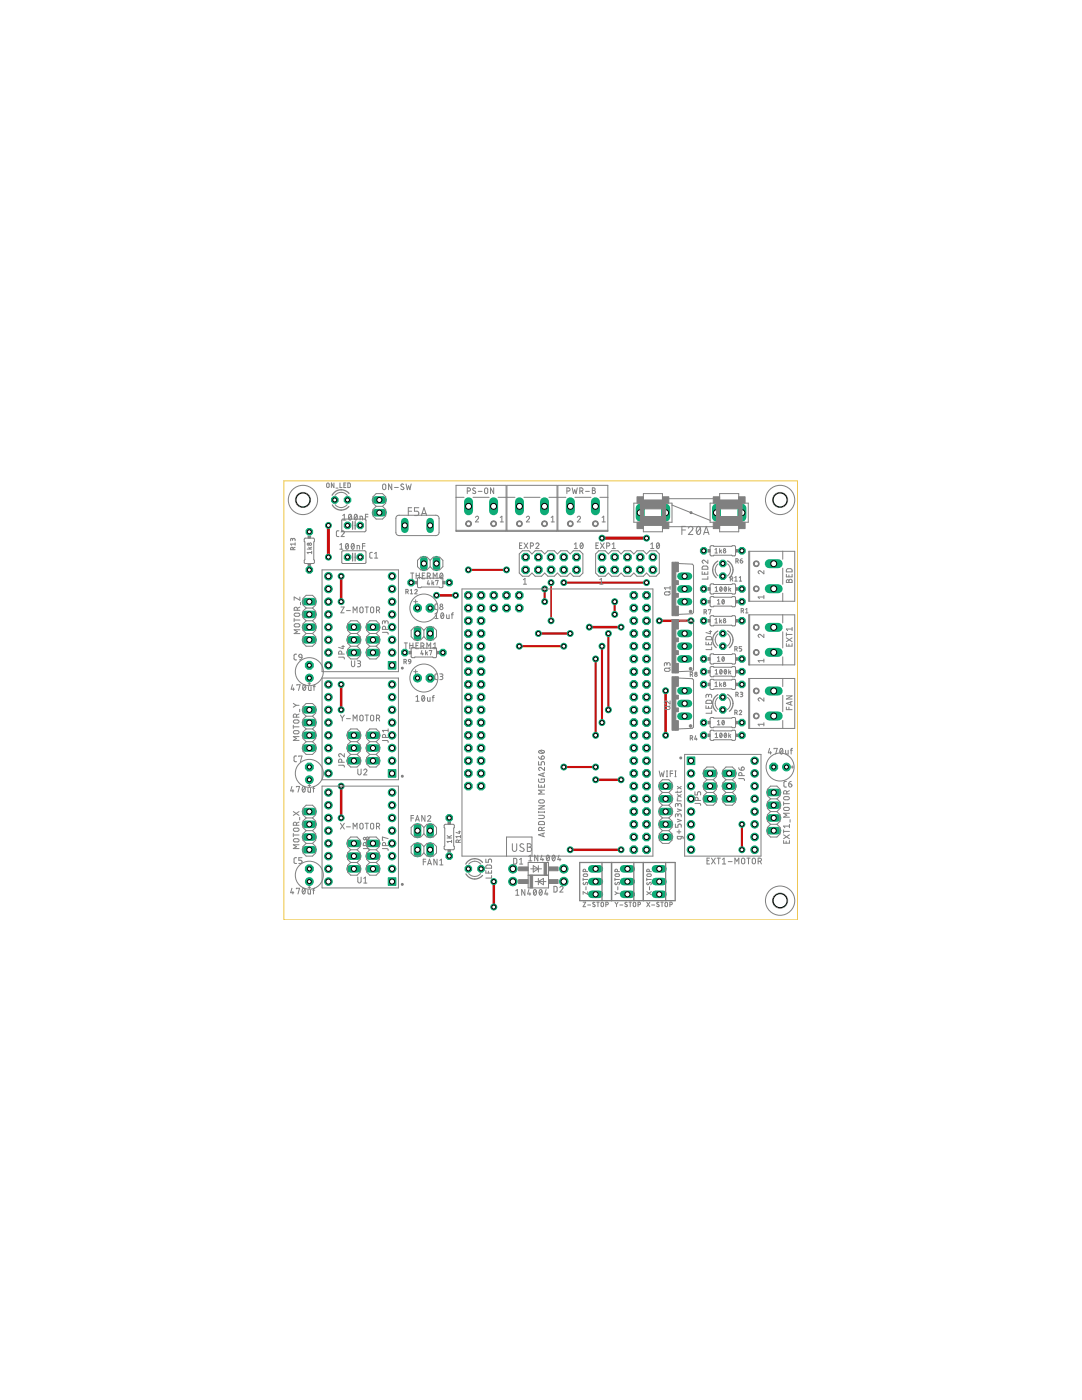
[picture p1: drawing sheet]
<svg xmlns="http://www.w3.org/2000/svg" width="216mm" height="279mm" viewBox="0 0 216 279" stroke-linecap="round" stroke-linejoin="round" font-family="sans-serif">
<path d="M68.1 115v5.1M87.1 118.8h3.8M68.1 136.6v5.1M107.4 126.4h6.4M117.6 125.2h6.3M131.6 123.9h6.3M132.8 137.9v8.8M68.1 156.9v6.3M118.9 155.6h5M98.5 175.9v5.1M113.8 169.6h10.1" fill="none" stroke="#c90d0c" stroke-width=".51"/>
<path d="M93.5 113.7h7.6M108.7 117.5v2.6M112.5 116.3h16.5M103.6 129h8.9M118.9 131.5v15.2M120.1 129v15.2M121.4 126.4v15.3M122.7 120.1v2.5M112.5 153.1h6.4M148 164.5v5.1" fill="none" stroke="#c90d0c" stroke-width=".42"/>
<path d="M65.5 104.9v6.3M120.1 107.4h8.9" fill="none" stroke="#c90d0c" stroke-width=".61"/>
<path d="M110 116.3v7.6" fill="none" stroke="#c90d0c" stroke-width=".32"/>
<circle cx="126.5" cy="169.6" r=".83" fill="#0dab76" stroke="#0dab76" stroke-width=".2"/>
<circle cx="126.5" cy="169.6" r=".51" fill="#fff" stroke="#000" stroke-width=".2"/>
<circle cx="126.5" cy="167" r=".83" fill="#0dab76" stroke="#0dab76" stroke-width=".2"/>
<circle cx="126.5" cy="167" r=".51" fill="#fff" stroke="#000" stroke-width=".2"/>
<circle cx="126.5" cy="164.5" r=".83" fill="#0dab76" stroke="#0dab76" stroke-width=".2"/>
<circle cx="126.5" cy="164.5" r=".51" fill="#fff" stroke="#000" stroke-width=".2"/>
<circle cx="126.5" cy="162" r=".83" fill="#0dab76" stroke="#0dab76" stroke-width=".2"/>
<circle cx="126.5" cy="162" r=".51" fill="#fff" stroke="#000" stroke-width=".2"/>
<circle cx="126.5" cy="159.4" r=".83" fill="#0dab76" stroke="#0dab76" stroke-width=".2"/>
<circle cx="126.5" cy="159.4" r=".51" fill="#fff" stroke="#000" stroke-width=".2"/>
<circle cx="126.5" cy="156.9" r=".83" fill="#0dab76" stroke="#0dab76" stroke-width=".2"/>
<circle cx="126.5" cy="156.9" r=".51" fill="#fff" stroke="#000" stroke-width=".2"/>
<circle cx="126.5" cy="154.3" r=".83" fill="#0dab76" stroke="#0dab76" stroke-width=".2"/>
<circle cx="126.5" cy="154.3" r=".51" fill="#fff" stroke="#000" stroke-width=".2"/>
<circle cx="126.5" cy="151.8" r=".83" fill="#0dab76" stroke="#0dab76" stroke-width=".2"/>
<circle cx="126.5" cy="151.8" r=".51" fill="#fff" stroke="#000" stroke-width=".2"/>
<circle cx="126.5" cy="149.3" r=".83" fill="#0dab76" stroke="#0dab76" stroke-width=".2"/>
<circle cx="126.5" cy="149.3" r=".51" fill="#fff" stroke="#000" stroke-width=".2"/>
<circle cx="126.5" cy="146.7" r=".83" fill="#0dab76" stroke="#0dab76" stroke-width=".2"/>
<circle cx="126.5" cy="146.7" r=".51" fill="#fff" stroke="#000" stroke-width=".2"/>
<circle cx="126.5" cy="144.2" r=".83" fill="#0dab76" stroke="#0dab76" stroke-width=".2"/>
<circle cx="126.5" cy="144.2" r=".51" fill="#fff" stroke="#000" stroke-width=".2"/>
<circle cx="126.5" cy="141.7" r=".83" fill="#0dab76" stroke="#0dab76" stroke-width=".2"/>
<circle cx="126.5" cy="141.7" r=".51" fill="#fff" stroke="#000" stroke-width=".2"/>
<circle cx="126.5" cy="139.1" r=".83" fill="#0dab76" stroke="#0dab76" stroke-width=".2"/>
<circle cx="126.5" cy="139.1" r=".51" fill="#fff" stroke="#000" stroke-width=".2"/>
<circle cx="126.5" cy="136.6" r=".83" fill="#0dab76" stroke="#0dab76" stroke-width=".2"/>
<circle cx="126.5" cy="136.6" r=".51" fill="#fff" stroke="#000" stroke-width=".2"/>
<circle cx="126.5" cy="134" r=".83" fill="#0dab76" stroke="#0dab76" stroke-width=".2"/>
<circle cx="126.5" cy="134" r=".51" fill="#fff" stroke="#000" stroke-width=".2"/>
<circle cx="126.5" cy="131.5" r=".83" fill="#0dab76" stroke="#0dab76" stroke-width=".2"/>
<circle cx="126.5" cy="131.5" r=".51" fill="#fff" stroke="#000" stroke-width=".2"/>
<circle cx="126.5" cy="129" r=".83" fill="#0dab76" stroke="#0dab76" stroke-width=".2"/>
<circle cx="126.5" cy="129" r=".51" fill="#fff" stroke="#000" stroke-width=".2"/>
<circle cx="126.5" cy="126.4" r=".83" fill="#0dab76" stroke="#0dab76" stroke-width=".2"/>
<circle cx="126.5" cy="126.4" r=".51" fill="#fff" stroke="#000" stroke-width=".2"/>
<circle cx="126.5" cy="123.9" r=".83" fill="#0dab76" stroke="#0dab76" stroke-width=".2"/>
<circle cx="126.5" cy="123.9" r=".51" fill="#fff" stroke="#000" stroke-width=".2"/>
<circle cx="126.5" cy="121.3" r=".83" fill="#0dab76" stroke="#0dab76" stroke-width=".2"/>
<circle cx="126.5" cy="121.3" r=".51" fill="#fff" stroke="#000" stroke-width=".2"/>
<circle cx="126.5" cy="118.8" r=".83" fill="#0dab76" stroke="#0dab76" stroke-width=".2"/>
<circle cx="126.5" cy="118.8" r=".51" fill="#fff" stroke="#000" stroke-width=".2"/>
<circle cx="129" cy="169.6" r=".83" fill="#0dab76" stroke="#0dab76" stroke-width=".2"/>
<circle cx="129" cy="169.6" r=".51" fill="#fff" stroke="#000" stroke-width=".2"/>
<circle cx="129" cy="167" r=".83" fill="#0dab76" stroke="#0dab76" stroke-width=".2"/>
<circle cx="129" cy="167" r=".51" fill="#fff" stroke="#000" stroke-width=".2"/>
<circle cx="129" cy="164.5" r=".83" fill="#0dab76" stroke="#0dab76" stroke-width=".2"/>
<circle cx="129" cy="164.5" r=".51" fill="#fff" stroke="#000" stroke-width=".2"/>
<circle cx="129" cy="162" r=".83" fill="#0dab76" stroke="#0dab76" stroke-width=".2"/>
<circle cx="129" cy="162" r=".51" fill="#fff" stroke="#000" stroke-width=".2"/>
<circle cx="129" cy="159.4" r=".83" fill="#0dab76" stroke="#0dab76" stroke-width=".2"/>
<circle cx="129" cy="159.4" r=".51" fill="#fff" stroke="#000" stroke-width=".2"/>
<circle cx="129" cy="156.9" r=".83" fill="#0dab76" stroke="#0dab76" stroke-width=".2"/>
<circle cx="129" cy="156.9" r=".51" fill="#fff" stroke="#000" stroke-width=".2"/>
<circle cx="129" cy="154.3" r=".83" fill="#0dab76" stroke="#0dab76" stroke-width=".2"/>
<circle cx="129" cy="154.3" r=".51" fill="#fff" stroke="#000" stroke-width=".2"/>
<circle cx="129" cy="151.8" r=".83" fill="#0dab76" stroke="#0dab76" stroke-width=".2"/>
<circle cx="129" cy="151.8" r=".51" fill="#fff" stroke="#000" stroke-width=".2"/>
<circle cx="129" cy="149.3" r=".83" fill="#0dab76" stroke="#0dab76" stroke-width=".2"/>
<circle cx="129" cy="149.3" r=".51" fill="#fff" stroke="#000" stroke-width=".2"/>
<circle cx="129" cy="146.7" r=".83" fill="#0dab76" stroke="#0dab76" stroke-width=".2"/>
<circle cx="129" cy="146.7" r=".51" fill="#fff" stroke="#000" stroke-width=".2"/>
<circle cx="129" cy="144.2" r=".83" fill="#0dab76" stroke="#0dab76" stroke-width=".2"/>
<circle cx="129" cy="144.2" r=".51" fill="#fff" stroke="#000" stroke-width=".2"/>
<circle cx="129" cy="141.7" r=".83" fill="#0dab76" stroke="#0dab76" stroke-width=".2"/>
<circle cx="129" cy="141.7" r=".51" fill="#fff" stroke="#000" stroke-width=".2"/>
<circle cx="129" cy="139.1" r=".83" fill="#0dab76" stroke="#0dab76" stroke-width=".2"/>
<circle cx="129" cy="139.1" r=".51" fill="#fff" stroke="#000" stroke-width=".2"/>
<circle cx="129" cy="136.6" r=".83" fill="#0dab76" stroke="#0dab76" stroke-width=".2"/>
<circle cx="129" cy="136.6" r=".51" fill="#fff" stroke="#000" stroke-width=".2"/>
<circle cx="129" cy="134" r=".83" fill="#0dab76" stroke="#0dab76" stroke-width=".2"/>
<circle cx="129" cy="134" r=".51" fill="#fff" stroke="#000" stroke-width=".2"/>
<circle cx="129" cy="131.5" r=".83" fill="#0dab76" stroke="#0dab76" stroke-width=".2"/>
<circle cx="129" cy="131.5" r=".51" fill="#fff" stroke="#000" stroke-width=".2"/>
<circle cx="129" cy="129" r=".83" fill="#0dab76" stroke="#0dab76" stroke-width=".2"/>
<circle cx="129" cy="129" r=".51" fill="#fff" stroke="#000" stroke-width=".2"/>
<circle cx="129" cy="126.4" r=".83" fill="#0dab76" stroke="#0dab76" stroke-width=".2"/>
<circle cx="129" cy="126.4" r=".51" fill="#fff" stroke="#000" stroke-width=".2"/>
<circle cx="129" cy="123.9" r=".83" fill="#0dab76" stroke="#0dab76" stroke-width=".2"/>
<circle cx="129" cy="123.9" r=".51" fill="#fff" stroke="#000" stroke-width=".2"/>
<circle cx="129" cy="121.3" r=".83" fill="#0dab76" stroke="#0dab76" stroke-width=".2"/>
<circle cx="129" cy="121.3" r=".51" fill="#fff" stroke="#000" stroke-width=".2"/>
<circle cx="129" cy="118.8" r=".83" fill="#0dab76" stroke="#0dab76" stroke-width=".2"/>
<circle cx="129" cy="118.8" r=".51" fill="#fff" stroke="#000" stroke-width=".2"/>
<circle cx="93.5" cy="118.8" r=".83" fill="#0dab76" stroke="#0dab76" stroke-width=".2"/>
<circle cx="93.5" cy="118.8" r=".51" fill="#fff" stroke="#000" stroke-width=".2"/>
<circle cx="96" cy="118.8" r=".83" fill="#0dab76" stroke="#0dab76" stroke-width=".2"/>
<circle cx="96" cy="118.8" r=".51" fill="#fff" stroke="#000" stroke-width=".2"/>
<circle cx="93.5" cy="121.3" r=".83" fill="#0dab76" stroke="#0dab76" stroke-width=".2"/>
<circle cx="93.5" cy="121.3" r=".51" fill="#fff" stroke="#000" stroke-width=".2"/>
<circle cx="96" cy="121.3" r=".83" fill="#0dab76" stroke="#0dab76" stroke-width=".2"/>
<circle cx="96" cy="121.3" r=".51" fill="#fff" stroke="#000" stroke-width=".2"/>
<circle cx="93.5" cy="123.9" r=".83" fill="#0dab76" stroke="#0dab76" stroke-width=".2"/>
<circle cx="93.5" cy="123.9" r=".51" fill="#fff" stroke="#000" stroke-width=".2"/>
<circle cx="96" cy="123.9" r=".83" fill="#0dab76" stroke="#0dab76" stroke-width=".2"/>
<circle cx="96" cy="123.9" r=".51" fill="#fff" stroke="#000" stroke-width=".2"/>
<circle cx="93.5" cy="126.4" r=".83" fill="#0dab76" stroke="#0dab76" stroke-width=".2"/>
<circle cx="93.5" cy="126.4" r=".51" fill="#fff" stroke="#000" stroke-width=".2"/>
<circle cx="96" cy="126.4" r=".83" fill="#0dab76" stroke="#0dab76" stroke-width=".2"/>
<circle cx="96" cy="126.4" r=".51" fill="#fff" stroke="#000" stroke-width=".2"/>
<circle cx="93.5" cy="129" r=".83" fill="#0dab76" stroke="#0dab76" stroke-width=".2"/>
<circle cx="93.5" cy="129" r=".51" fill="#fff" stroke="#000" stroke-width=".2"/>
<circle cx="96" cy="129" r=".83" fill="#0dab76" stroke="#0dab76" stroke-width=".2"/>
<circle cx="96" cy="129" r=".51" fill="#fff" stroke="#000" stroke-width=".2"/>
<circle cx="93.5" cy="131.5" r=".83" fill="#0dab76" stroke="#0dab76" stroke-width=".2"/>
<circle cx="93.5" cy="131.5" r=".51" fill="#fff" stroke="#000" stroke-width=".2"/>
<circle cx="96" cy="131.5" r=".83" fill="#0dab76" stroke="#0dab76" stroke-width=".2"/>
<circle cx="96" cy="131.5" r=".51" fill="#fff" stroke="#000" stroke-width=".2"/>
<circle cx="93.5" cy="134" r=".83" fill="#0dab76" stroke="#0dab76" stroke-width=".2"/>
<circle cx="93.5" cy="134" r=".51" fill="#fff" stroke="#000" stroke-width=".2"/>
<circle cx="96" cy="134" r=".83" fill="#0dab76" stroke="#0dab76" stroke-width=".2"/>
<circle cx="96" cy="134" r=".51" fill="#fff" stroke="#000" stroke-width=".2"/>
<circle cx="93.5" cy="136.6" r=".83" fill="#0dab76" stroke="#0dab76" stroke-width=".2"/>
<circle cx="93.5" cy="136.6" r=".51" fill="#fff" stroke="#000" stroke-width=".2"/>
<circle cx="96" cy="136.6" r=".83" fill="#0dab76" stroke="#0dab76" stroke-width=".2"/>
<circle cx="96" cy="136.6" r=".51" fill="#fff" stroke="#000" stroke-width=".2"/>
<circle cx="93.5" cy="139.1" r=".83" fill="#0dab76" stroke="#0dab76" stroke-width=".2"/>
<circle cx="93.5" cy="139.1" r=".51" fill="#fff" stroke="#000" stroke-width=".2"/>
<circle cx="96" cy="139.1" r=".83" fill="#0dab76" stroke="#0dab76" stroke-width=".2"/>
<circle cx="96" cy="139.1" r=".51" fill="#fff" stroke="#000" stroke-width=".2"/>
<circle cx="93.5" cy="141.7" r=".83" fill="#0dab76" stroke="#0dab76" stroke-width=".2"/>
<circle cx="93.5" cy="141.7" r=".51" fill="#fff" stroke="#000" stroke-width=".2"/>
<circle cx="96" cy="141.7" r=".83" fill="#0dab76" stroke="#0dab76" stroke-width=".2"/>
<circle cx="96" cy="141.7" r=".51" fill="#fff" stroke="#000" stroke-width=".2"/>
<circle cx="93.5" cy="144.2" r=".83" fill="#0dab76" stroke="#0dab76" stroke-width=".2"/>
<circle cx="93.5" cy="144.2" r=".51" fill="#fff" stroke="#000" stroke-width=".2"/>
<circle cx="96" cy="144.2" r=".83" fill="#0dab76" stroke="#0dab76" stroke-width=".2"/>
<circle cx="96" cy="144.2" r=".51" fill="#fff" stroke="#000" stroke-width=".2"/>
<circle cx="93.5" cy="146.7" r=".83" fill="#0dab76" stroke="#0dab76" stroke-width=".2"/>
<circle cx="93.5" cy="146.7" r=".51" fill="#fff" stroke="#000" stroke-width=".2"/>
<circle cx="96" cy="146.7" r=".83" fill="#0dab76" stroke="#0dab76" stroke-width=".2"/>
<circle cx="96" cy="146.7" r=".51" fill="#fff" stroke="#000" stroke-width=".2"/>
<circle cx="93.5" cy="149.3" r=".83" fill="#0dab76" stroke="#0dab76" stroke-width=".2"/>
<circle cx="93.5" cy="149.3" r=".51" fill="#fff" stroke="#000" stroke-width=".2"/>
<circle cx="96" cy="149.3" r=".83" fill="#0dab76" stroke="#0dab76" stroke-width=".2"/>
<circle cx="96" cy="149.3" r=".51" fill="#fff" stroke="#000" stroke-width=".2"/>
<circle cx="93.5" cy="151.8" r=".83" fill="#0dab76" stroke="#0dab76" stroke-width=".2"/>
<circle cx="93.5" cy="151.8" r=".51" fill="#fff" stroke="#000" stroke-width=".2"/>
<circle cx="96" cy="151.8" r=".83" fill="#0dab76" stroke="#0dab76" stroke-width=".2"/>
<circle cx="96" cy="151.8" r=".51" fill="#fff" stroke="#000" stroke-width=".2"/>
<circle cx="93.5" cy="154.3" r=".83" fill="#0dab76" stroke="#0dab76" stroke-width=".2"/>
<circle cx="93.5" cy="154.3" r=".51" fill="#fff" stroke="#000" stroke-width=".2"/>
<circle cx="96" cy="154.3" r=".83" fill="#0dab76" stroke="#0dab76" stroke-width=".2"/>
<circle cx="96" cy="154.3" r=".51" fill="#fff" stroke="#000" stroke-width=".2"/>
<circle cx="93.5" cy="156.9" r=".83" fill="#0dab76" stroke="#0dab76" stroke-width=".2"/>
<circle cx="93.5" cy="156.9" r=".51" fill="#fff" stroke="#000" stroke-width=".2"/>
<circle cx="96" cy="156.9" r=".83" fill="#0dab76" stroke="#0dab76" stroke-width=".2"/>
<circle cx="96" cy="156.9" r=".51" fill="#fff" stroke="#000" stroke-width=".2"/>
<circle cx="98.5" cy="121.3" r=".83" fill="#0dab76" stroke="#0dab76" stroke-width=".2"/>
<circle cx="98.5" cy="121.3" r=".51" fill="#fff" stroke="#000" stroke-width=".2"/>
<circle cx="98.5" cy="118.8" r=".83" fill="#0dab76" stroke="#0dab76" stroke-width=".2"/>
<circle cx="98.5" cy="118.8" r=".51" fill="#fff" stroke="#000" stroke-width=".2"/>
<circle cx="101.1" cy="121.3" r=".83" fill="#0dab76" stroke="#0dab76" stroke-width=".2"/>
<circle cx="101.1" cy="121.3" r=".51" fill="#fff" stroke="#000" stroke-width=".2"/>
<circle cx="103.6" cy="121.3" r=".83" fill="#0dab76" stroke="#0dab76" stroke-width=".2"/>
<circle cx="103.6" cy="121.3" r=".51" fill="#fff" stroke="#000" stroke-width=".2"/>
<circle cx="101.1" cy="118.8" r=".83" fill="#0dab76" stroke="#0dab76" stroke-width=".2"/>
<circle cx="101.1" cy="118.8" r=".51" fill="#fff" stroke="#000" stroke-width=".2"/>
<circle cx="103.6" cy="118.8" r=".83" fill="#0dab76" stroke="#0dab76" stroke-width=".2"/>
<circle cx="103.6" cy="118.8" r=".51" fill="#fff" stroke="#000" stroke-width=".2"/>
<circle cx="66.8" cy="99.8" r=".71" fill="#0dab76" stroke="#0dab76" stroke-width=".2"/>
<circle cx="66.8" cy="99.8" r=".4" fill="#fff" stroke="#000" stroke-width=".2"/>
<circle cx="69.3" cy="99.8" r=".71" fill="#0dab76" stroke="#0dab76" stroke-width=".2"/>
<circle cx="69.3" cy="99.8" r=".4" fill="#fff" stroke="#000" stroke-width=".2"/>
<circle cx="71.9" cy="111.2" r=".71" fill="#0dab76" stroke="#0dab76" stroke-width=".2"/>
<circle cx="71.9" cy="111.2" r=".4" fill="#fff" stroke="#000" stroke-width=".2"/>
<circle cx="69.3" cy="111.2" r=".71" fill="#0dab76" stroke="#0dab76" stroke-width=".2"/>
<circle cx="69.3" cy="111.2" r=".4" fill="#fff" stroke="#000" stroke-width=".2"/>
<circle cx="69.3" cy="104.9" r=".71" fill="#0dab76" stroke="#0dab76" stroke-width=".2"/>
<circle cx="69.3" cy="104.9" r=".4" fill="#fff" stroke="#000" stroke-width=".2"/>
<circle cx="71.9" cy="104.9" r=".71" fill="#0dab76" stroke="#0dab76" stroke-width=".2"/>
<circle cx="71.9" cy="104.9" r=".4" fill="#fff" stroke="#000" stroke-width=".2"/>
<circle cx="61.7" cy="106.1" r=".71" fill="#0dab76" stroke="#0dab76" stroke-width=".2"/>
<circle cx="61.7" cy="106.1" r=".4" fill="#fff" stroke="#000" stroke-width=".2"/>
<circle cx="61.7" cy="113.7" r=".71" fill="#0dab76" stroke="#0dab76" stroke-width=".2"/>
<circle cx="61.7" cy="113.7" r=".4" fill="#fff" stroke="#000" stroke-width=".2"/>
<path d="M74.9 99.8h1.6" fill="none" stroke="#0dab76" stroke-width="1.5"/>
<circle cx="75.7" cy="99.8" r=".51" fill="#fff" stroke="#000" stroke-width=".2"/>
<path d="M74.9 102.3h1.6" fill="none" stroke="#0dab76" stroke-width="1.5"/>
<circle cx="75.7" cy="102.3" r=".51" fill="#fff" stroke="#000" stroke-width=".2"/>
<circle cx="144.2" cy="112.5" r=".71" fill="#0dab76" stroke="#0dab76" stroke-width=".2"/>
<circle cx="144.2" cy="112.5" r=".4" fill="#fff" stroke="#000" stroke-width=".2"/>
<circle cx="144.2" cy="115" r=".71" fill="#0dab76" stroke="#0dab76" stroke-width=".2"/>
<circle cx="144.2" cy="115" r=".4" fill="#fff" stroke="#000" stroke-width=".2"/>
<circle cx="148" cy="120.1" r=".71" fill="#0dab76" stroke="#0dab76" stroke-width=".2"/>
<circle cx="148" cy="120.1" r=".4" fill="#fff" stroke="#000" stroke-width=".2"/>
<circle cx="140.4" cy="120.1" r=".71" fill="#0dab76" stroke="#0dab76" stroke-width=".2"/>
<circle cx="140.4" cy="120.1" r=".4" fill="#fff" stroke="#000" stroke-width=".2"/>
<circle cx="140.4" cy="109.9" r=".71" fill="#0dab76" stroke="#0dab76" stroke-width=".2"/>
<circle cx="140.4" cy="109.9" r=".4" fill="#fff" stroke="#000" stroke-width=".2"/>
<circle cx="148" cy="109.9" r=".71" fill="#0dab76" stroke="#0dab76" stroke-width=".2"/>
<circle cx="148" cy="109.9" r=".4" fill="#fff" stroke="#000" stroke-width=".2"/>
<circle cx="148" cy="117.5" r=".71" fill="#0dab76" stroke="#0dab76" stroke-width=".2"/>
<circle cx="148" cy="117.5" r=".4" fill="#fff" stroke="#000" stroke-width=".2"/>
<circle cx="140.4" cy="117.5" r=".71" fill="#0dab76" stroke="#0dab76" stroke-width=".2"/>
<circle cx="140.4" cy="117.5" r=".4" fill="#fff" stroke="#000" stroke-width=".2"/>
<path d="M135.9 120.1h1.5" fill="none" stroke="#0dab76" stroke-width="1.5"/>
<circle cx="136.6" cy="120.1" r=".51" fill="#fff" stroke="#000" stroke-width=".2"/>
<path d="M135.9 117.5h1.5" fill="none" stroke="#0dab76" stroke-width="1.5"/>
<circle cx="136.6" cy="117.5" r=".51" fill="#fff" stroke="#000" stroke-width=".2"/>
<path d="M135.9 115h1.5" fill="none" stroke="#0dab76" stroke-width="1.5"/>
<circle cx="136.6" cy="115" r=".51" fill="#fff" stroke="#000" stroke-width=".2"/>
<path d="M153.5 117.5h1.8" fill="none" stroke="#0dab76" stroke-width="1.8"/>
<circle cx="154.4" cy="117.5" r=".59" fill="#fff" stroke="#000" stroke-width=".2"/>
<path d="M153.5 112.5h1.8" fill="none" stroke="#0dab76" stroke-width="1.8"/>
<circle cx="154.4" cy="112.5" r=".59" fill="#fff" stroke="#000" stroke-width=".2"/>
<circle cx="144.2" cy="139.1" r=".71" fill="#0dab76" stroke="#0dab76" stroke-width=".2"/>
<circle cx="144.2" cy="139.1" r=".4" fill="#fff" stroke="#000" stroke-width=".2"/>
<circle cx="144.2" cy="141.7" r=".71" fill="#0dab76" stroke="#0dab76" stroke-width=".2"/>
<circle cx="144.2" cy="141.7" r=".4" fill="#fff" stroke="#000" stroke-width=".2"/>
<circle cx="148" cy="144.2" r=".71" fill="#0dab76" stroke="#0dab76" stroke-width=".2"/>
<circle cx="148" cy="144.2" r=".4" fill="#fff" stroke="#000" stroke-width=".2"/>
<circle cx="140.4" cy="144.2" r=".71" fill="#0dab76" stroke="#0dab76" stroke-width=".2"/>
<circle cx="140.4" cy="144.2" r=".4" fill="#fff" stroke="#000" stroke-width=".2"/>
<circle cx="140.4" cy="136.6" r=".71" fill="#0dab76" stroke="#0dab76" stroke-width=".2"/>
<circle cx="140.4" cy="136.6" r=".4" fill="#fff" stroke="#000" stroke-width=".2"/>
<circle cx="148" cy="136.6" r=".71" fill="#0dab76" stroke="#0dab76" stroke-width=".2"/>
<circle cx="148" cy="136.6" r=".4" fill="#fff" stroke="#000" stroke-width=".2"/>
<circle cx="148" cy="146.7" r=".71" fill="#0dab76" stroke="#0dab76" stroke-width=".2"/>
<circle cx="148" cy="146.7" r=".4" fill="#fff" stroke="#000" stroke-width=".2"/>
<circle cx="140.4" cy="146.7" r=".71" fill="#0dab76" stroke="#0dab76" stroke-width=".2"/>
<circle cx="140.4" cy="146.7" r=".4" fill="#fff" stroke="#000" stroke-width=".2"/>
<path d="M135.9 142.9h1.5" fill="none" stroke="#0dab76" stroke-width="1.5"/>
<circle cx="136.6" cy="142.9" r=".51" fill="#fff" stroke="#000" stroke-width=".2"/>
<path d="M135.9 140.4h1.5" fill="none" stroke="#0dab76" stroke-width="1.5"/>
<circle cx="136.6" cy="140.4" r=".51" fill="#fff" stroke="#000" stroke-width=".2"/>
<path d="M135.9 137.9h1.5" fill="none" stroke="#0dab76" stroke-width="1.5"/>
<circle cx="136.6" cy="137.9" r=".51" fill="#fff" stroke="#000" stroke-width=".2"/>
<path d="M153.5 142.9h1.8" fill="none" stroke="#0dab76" stroke-width="1.8"/>
<circle cx="154.4" cy="142.9" r=".59" fill="#fff" stroke="#000" stroke-width=".2"/>
<path d="M153.5 137.9h1.8" fill="none" stroke="#0dab76" stroke-width="1.8"/>
<circle cx="154.4" cy="137.9" r=".59" fill="#fff" stroke="#000" stroke-width=".2"/>
<circle cx="144.2" cy="126.4" r=".71" fill="#0dab76" stroke="#0dab76" stroke-width=".2"/>
<circle cx="144.2" cy="126.4" r=".4" fill="#fff" stroke="#000" stroke-width=".2"/>
<circle cx="144.2" cy="129" r=".71" fill="#0dab76" stroke="#0dab76" stroke-width=".2"/>
<circle cx="144.2" cy="129" r=".4" fill="#fff" stroke="#000" stroke-width=".2"/>
<circle cx="148" cy="131.5" r=".71" fill="#0dab76" stroke="#0dab76" stroke-width=".2"/>
<circle cx="148" cy="131.5" r=".4" fill="#fff" stroke="#000" stroke-width=".2"/>
<circle cx="140.4" cy="131.5" r=".71" fill="#0dab76" stroke="#0dab76" stroke-width=".2"/>
<circle cx="140.4" cy="131.5" r=".4" fill="#fff" stroke="#000" stroke-width=".2"/>
<circle cx="140.4" cy="123.9" r=".71" fill="#0dab76" stroke="#0dab76" stroke-width=".2"/>
<circle cx="140.4" cy="123.9" r=".4" fill="#fff" stroke="#000" stroke-width=".2"/>
<circle cx="148" cy="123.9" r=".71" fill="#0dab76" stroke="#0dab76" stroke-width=".2"/>
<circle cx="148" cy="123.9" r=".4" fill="#fff" stroke="#000" stroke-width=".2"/>
<circle cx="148" cy="134" r=".71" fill="#0dab76" stroke="#0dab76" stroke-width=".2"/>
<circle cx="148" cy="134" r=".4" fill="#fff" stroke="#000" stroke-width=".2"/>
<circle cx="140.4" cy="134" r=".71" fill="#0dab76" stroke="#0dab76" stroke-width=".2"/>
<circle cx="140.4" cy="134" r=".4" fill="#fff" stroke="#000" stroke-width=".2"/>
<path d="M135.9 131.5h1.5" fill="none" stroke="#0dab76" stroke-width="1.5"/>
<circle cx="136.6" cy="131.5" r=".51" fill="#fff" stroke="#000" stroke-width=".2"/>
<path d="M135.9 129h1.5" fill="none" stroke="#0dab76" stroke-width="1.5"/>
<circle cx="136.6" cy="129" r=".51" fill="#fff" stroke="#000" stroke-width=".2"/>
<path d="M135.9 126.4h1.5" fill="none" stroke="#0dab76" stroke-width="1.5"/>
<circle cx="136.6" cy="126.4" r=".51" fill="#fff" stroke="#000" stroke-width=".2"/>
<path d="M153.5 130.2h1.8" fill="none" stroke="#0dab76" stroke-width="1.8"/>
<circle cx="154.4" cy="130.2" r=".59" fill="#fff" stroke="#000" stroke-width=".2"/>
<path d="M153.5 125.2h1.8" fill="none" stroke="#0dab76" stroke-width="1.8"/>
<circle cx="154.4" cy="125.2" r=".59" fill="#fff" stroke="#000" stroke-width=".2"/>
<circle cx="89.6" cy="116.3" r=".71" fill="#0dab76" stroke="#0dab76" stroke-width=".2"/>
<circle cx="89.6" cy="116.3" r=".4" fill="#fff" stroke="#000" stroke-width=".2"/>
<circle cx="82" cy="116.3" r=".71" fill="#0dab76" stroke="#0dab76" stroke-width=".2"/>
<circle cx="82" cy="116.3" r=".4" fill="#fff" stroke="#000" stroke-width=".2"/>
<circle cx="85.8" cy="121.3" r=".87" fill="#0dab76" stroke="#0dab76" stroke-width=".2"/>
<circle cx="85.8" cy="121.3" r=".4" fill="#fff" stroke="#000" stroke-width=".2"/>
<circle cx="83.3" cy="121.3" r=".8" fill="#0dab76" stroke="#0dab76" stroke-width=".2"/>
<circle cx="83.3" cy="121.3" r=".4" fill="#fff" stroke="#000" stroke-width=".2"/>
<path d="M87.1 111.7v1.5" fill="none" stroke="#0dab76" stroke-width="1.5"/>
<circle cx="87.1" cy="112.5" r=".51" fill="#fff" stroke="#000" stroke-width=".2"/>
<path d="M84.6 111.7v1.5" fill="none" stroke="#0dab76" stroke-width="1.5"/>
<circle cx="84.6" cy="112.5" r=".51" fill="#fff" stroke="#000" stroke-width=".2"/>
<circle cx="88.4" cy="130.2" r=".71" fill="#0dab76" stroke="#0dab76" stroke-width=".2"/>
<circle cx="88.4" cy="130.2" r=".4" fill="#fff" stroke="#000" stroke-width=".2"/>
<circle cx="80.8" cy="130.2" r=".71" fill="#0dab76" stroke="#0dab76" stroke-width=".2"/>
<circle cx="80.8" cy="130.2" r=".4" fill="#fff" stroke="#000" stroke-width=".2"/>
<circle cx="85.8" cy="135.3" r=".87" fill="#0dab76" stroke="#0dab76" stroke-width=".2"/>
<circle cx="85.8" cy="135.3" r=".4" fill="#fff" stroke="#000" stroke-width=".2"/>
<circle cx="83.3" cy="135.3" r=".8" fill="#0dab76" stroke="#0dab76" stroke-width=".2"/>
<circle cx="83.3" cy="135.3" r=".4" fill="#fff" stroke="#000" stroke-width=".2"/>
<path d="M85.8 125.7v1.5" fill="none" stroke="#0dab76" stroke-width="1.5"/>
<circle cx="85.8" cy="126.4" r=".51" fill="#fff" stroke="#000" stroke-width=".2"/>
<path d="M83.3 125.7v1.5" fill="none" stroke="#0dab76" stroke-width="1.5"/>
<circle cx="83.3" cy="126.4" r=".51" fill="#fff" stroke="#000" stroke-width=".2"/>
<path d="M77.5 175.2h1.5v1.5h-1.5z" fill="#0dab76" stroke="#0dab76" stroke-width=".2"/>
<circle cx="78.2" cy="175.9" r=".51" fill="#fff" stroke="#000" stroke-width=".2"/>
<circle cx="78.2" cy="173.4" r=".76" fill="#0dab76" stroke="#0dab76" stroke-width=".2"/>
<circle cx="78.2" cy="173.4" r=".51" fill="#fff" stroke="#000" stroke-width=".2"/>
<circle cx="78.2" cy="170.9" r=".76" fill="#0dab76" stroke="#0dab76" stroke-width=".2"/>
<circle cx="78.2" cy="170.9" r=".51" fill="#fff" stroke="#000" stroke-width=".2"/>
<circle cx="78.2" cy="168.3" r=".76" fill="#0dab76" stroke="#0dab76" stroke-width=".2"/>
<circle cx="78.2" cy="168.3" r=".51" fill="#fff" stroke="#000" stroke-width=".2"/>
<circle cx="78.2" cy="165.8" r=".76" fill="#0dab76" stroke="#0dab76" stroke-width=".2"/>
<circle cx="78.2" cy="165.8" r=".51" fill="#fff" stroke="#000" stroke-width=".2"/>
<circle cx="78.2" cy="163.2" r=".76" fill="#0dab76" stroke="#0dab76" stroke-width=".2"/>
<circle cx="78.2" cy="163.2" r=".51" fill="#fff" stroke="#000" stroke-width=".2"/>
<circle cx="78.2" cy="160.7" r=".76" fill="#0dab76" stroke="#0dab76" stroke-width=".2"/>
<circle cx="78.2" cy="160.7" r=".51" fill="#fff" stroke="#000" stroke-width=".2"/>
<circle cx="78.2" cy="158.2" r=".76" fill="#0dab76" stroke="#0dab76" stroke-width=".2"/>
<circle cx="78.2" cy="158.2" r=".51" fill="#fff" stroke="#000" stroke-width=".2"/>
<circle cx="65.5" cy="158.2" r=".76" fill="#0dab76" stroke="#0dab76" stroke-width=".2"/>
<circle cx="65.5" cy="158.2" r=".51" fill="#fff" stroke="#000" stroke-width=".2"/>
<circle cx="65.5" cy="160.7" r=".76" fill="#0dab76" stroke="#0dab76" stroke-width=".2"/>
<circle cx="65.5" cy="160.7" r=".51" fill="#fff" stroke="#000" stroke-width=".2"/>
<circle cx="65.5" cy="163.2" r=".76" fill="#0dab76" stroke="#0dab76" stroke-width=".2"/>
<circle cx="65.5" cy="163.2" r=".51" fill="#fff" stroke="#000" stroke-width=".2"/>
<circle cx="65.5" cy="165.8" r=".76" fill="#0dab76" stroke="#0dab76" stroke-width=".2"/>
<circle cx="65.5" cy="165.8" r=".51" fill="#fff" stroke="#000" stroke-width=".2"/>
<circle cx="65.5" cy="168.3" r=".76" fill="#0dab76" stroke="#0dab76" stroke-width=".2"/>
<circle cx="65.5" cy="168.3" r=".51" fill="#fff" stroke="#000" stroke-width=".2"/>
<circle cx="65.5" cy="170.9" r=".76" fill="#0dab76" stroke="#0dab76" stroke-width=".2"/>
<circle cx="65.5" cy="170.9" r=".51" fill="#fff" stroke="#000" stroke-width=".2"/>
<circle cx="65.5" cy="173.4" r=".76" fill="#0dab76" stroke="#0dab76" stroke-width=".2"/>
<circle cx="65.5" cy="173.4" r=".51" fill="#fff" stroke="#000" stroke-width=".2"/>
<circle cx="65.5" cy="175.9" r=".76" fill="#0dab76" stroke="#0dab76" stroke-width=".2"/>
<circle cx="65.5" cy="175.9" r=".51" fill="#fff" stroke="#000" stroke-width=".2"/>
<circle cx="61.7" cy="173.4" r=".85" fill="#0dab76" stroke="#0dab76" stroke-width=".2"/>
<circle cx="61.7" cy="173.4" r=".4" fill="#fff" stroke="#000" stroke-width=".2"/>
<circle cx="61.7" cy="175.9" r=".78" fill="#0dab76" stroke="#0dab76" stroke-width=".2"/>
<circle cx="61.7" cy="175.9" r=".4" fill="#fff" stroke="#000" stroke-width=".2"/>
<path d="M61 162h1.5" fill="none" stroke="#0dab76" stroke-width="1.5"/>
<circle cx="61.7" cy="162" r=".51" fill="#fff" stroke="#000" stroke-width=".2"/>
<path d="M61 164.5h1.5" fill="none" stroke="#0dab76" stroke-width="1.5"/>
<circle cx="61.7" cy="164.5" r=".51" fill="#fff" stroke="#000" stroke-width=".2"/>
<path d="M61 167h1.5" fill="none" stroke="#0dab76" stroke-width="1.5"/>
<circle cx="61.7" cy="167" r=".51" fill="#fff" stroke="#000" stroke-width=".2"/>
<path d="M61 169.6h1.5" fill="none" stroke="#0dab76" stroke-width="1.5"/>
<circle cx="61.7" cy="169.6" r=".51" fill="#fff" stroke="#000" stroke-width=".2"/>
<path d="M73.7 168.3h1.5" fill="none" stroke="#0dab76" stroke-width="1.5"/>
<circle cx="74.4" cy="168.3" r=".51" fill="#fff" stroke="#000" stroke-width=".2"/>
<path d="M73.7 170.9h1.5" fill="none" stroke="#0dab76" stroke-width="1.5"/>
<circle cx="74.4" cy="170.9" r=".51" fill="#fff" stroke="#000" stroke-width=".2"/>
<path d="M73.7 173.4h1.5" fill="none" stroke="#0dab76" stroke-width="1.5"/>
<circle cx="74.4" cy="173.4" r=".51" fill="#fff" stroke="#000" stroke-width=".2"/>
<path d="M69.8 168.3h1.6" fill="none" stroke="#0dab76" stroke-width="1.5"/>
<circle cx="70.6" cy="168.3" r=".51" fill="#fff" stroke="#000" stroke-width=".2"/>
<path d="M69.8 170.9h1.6" fill="none" stroke="#0dab76" stroke-width="1.5"/>
<circle cx="70.6" cy="170.9" r=".51" fill="#fff" stroke="#000" stroke-width=".2"/>
<path d="M69.8 173.4h1.6" fill="none" stroke="#0dab76" stroke-width="1.5"/>
<circle cx="70.6" cy="173.4" r=".51" fill="#fff" stroke="#000" stroke-width=".2"/>
<path d="M77.5 153.6h1.5v1.5h-1.5z" fill="#0dab76" stroke="#0dab76" stroke-width=".2"/>
<circle cx="78.2" cy="154.3" r=".51" fill="#fff" stroke="#000" stroke-width=".2"/>
<circle cx="78.2" cy="151.8" r=".76" fill="#0dab76" stroke="#0dab76" stroke-width=".2"/>
<circle cx="78.2" cy="151.8" r=".51" fill="#fff" stroke="#000" stroke-width=".2"/>
<circle cx="78.2" cy="149.3" r=".76" fill="#0dab76" stroke="#0dab76" stroke-width=".2"/>
<circle cx="78.2" cy="149.3" r=".51" fill="#fff" stroke="#000" stroke-width=".2"/>
<circle cx="78.2" cy="146.7" r=".76" fill="#0dab76" stroke="#0dab76" stroke-width=".2"/>
<circle cx="78.2" cy="146.7" r=".51" fill="#fff" stroke="#000" stroke-width=".2"/>
<circle cx="78.2" cy="144.2" r=".76" fill="#0dab76" stroke="#0dab76" stroke-width=".2"/>
<circle cx="78.2" cy="144.2" r=".51" fill="#fff" stroke="#000" stroke-width=".2"/>
<circle cx="78.2" cy="141.7" r=".76" fill="#0dab76" stroke="#0dab76" stroke-width=".2"/>
<circle cx="78.2" cy="141.7" r=".51" fill="#fff" stroke="#000" stroke-width=".2"/>
<circle cx="78.2" cy="139.1" r=".76" fill="#0dab76" stroke="#0dab76" stroke-width=".2"/>
<circle cx="78.2" cy="139.1" r=".51" fill="#fff" stroke="#000" stroke-width=".2"/>
<circle cx="78.2" cy="136.6" r=".76" fill="#0dab76" stroke="#0dab76" stroke-width=".2"/>
<circle cx="78.2" cy="136.6" r=".51" fill="#fff" stroke="#000" stroke-width=".2"/>
<circle cx="65.5" cy="136.6" r=".76" fill="#0dab76" stroke="#0dab76" stroke-width=".2"/>
<circle cx="65.5" cy="136.6" r=".51" fill="#fff" stroke="#000" stroke-width=".2"/>
<circle cx="65.5" cy="139.1" r=".76" fill="#0dab76" stroke="#0dab76" stroke-width=".2"/>
<circle cx="65.5" cy="139.1" r=".51" fill="#fff" stroke="#000" stroke-width=".2"/>
<circle cx="65.5" cy="141.7" r=".76" fill="#0dab76" stroke="#0dab76" stroke-width=".2"/>
<circle cx="65.5" cy="141.7" r=".51" fill="#fff" stroke="#000" stroke-width=".2"/>
<circle cx="65.5" cy="144.2" r=".76" fill="#0dab76" stroke="#0dab76" stroke-width=".2"/>
<circle cx="65.5" cy="144.2" r=".51" fill="#fff" stroke="#000" stroke-width=".2"/>
<circle cx="65.5" cy="146.7" r=".76" fill="#0dab76" stroke="#0dab76" stroke-width=".2"/>
<circle cx="65.5" cy="146.7" r=".51" fill="#fff" stroke="#000" stroke-width=".2"/>
<circle cx="65.5" cy="149.3" r=".76" fill="#0dab76" stroke="#0dab76" stroke-width=".2"/>
<circle cx="65.5" cy="149.3" r=".51" fill="#fff" stroke="#000" stroke-width=".2"/>
<circle cx="65.5" cy="151.8" r=".76" fill="#0dab76" stroke="#0dab76" stroke-width=".2"/>
<circle cx="65.5" cy="151.8" r=".51" fill="#fff" stroke="#000" stroke-width=".2"/>
<circle cx="65.5" cy="154.3" r=".76" fill="#0dab76" stroke="#0dab76" stroke-width=".2"/>
<circle cx="65.5" cy="154.3" r=".51" fill="#fff" stroke="#000" stroke-width=".2"/>
<circle cx="154.4" cy="153.1" r=".85" fill="#0dab76" stroke="#0dab76" stroke-width=".2"/>
<circle cx="154.4" cy="153.1" r=".4" fill="#fff" stroke="#000" stroke-width=".2"/>
<circle cx="156.9" cy="153.1" r=".78" fill="#0dab76" stroke="#0dab76" stroke-width=".2"/>
<circle cx="156.9" cy="153.1" r=".4" fill="#fff" stroke="#000" stroke-width=".2"/>
<path d="M61 141.7h1.5" fill="none" stroke="#0dab76" stroke-width="1.5"/>
<circle cx="61.7" cy="141.7" r=".51" fill="#fff" stroke="#000" stroke-width=".2"/>
<path d="M61 144.2h1.5" fill="none" stroke="#0dab76" stroke-width="1.5"/>
<circle cx="61.7" cy="144.2" r=".51" fill="#fff" stroke="#000" stroke-width=".2"/>
<path d="M61 146.7h1.5" fill="none" stroke="#0dab76" stroke-width="1.5"/>
<circle cx="61.7" cy="146.7" r=".51" fill="#fff" stroke="#000" stroke-width=".2"/>
<path d="M61 149.3h1.5" fill="none" stroke="#0dab76" stroke-width="1.5"/>
<circle cx="61.7" cy="149.3" r=".51" fill="#fff" stroke="#000" stroke-width=".2"/>
<path d="M73.7 146.7h1.5" fill="none" stroke="#0dab76" stroke-width="1.5"/>
<circle cx="74.4" cy="146.7" r=".51" fill="#fff" stroke="#000" stroke-width=".2"/>
<path d="M73.7 149.3h1.5" fill="none" stroke="#0dab76" stroke-width="1.5"/>
<circle cx="74.4" cy="149.3" r=".51" fill="#fff" stroke="#000" stroke-width=".2"/>
<path d="M73.7 151.8h1.5" fill="none" stroke="#0dab76" stroke-width="1.5"/>
<circle cx="74.4" cy="151.8" r=".51" fill="#fff" stroke="#000" stroke-width=".2"/>
<path d="M69.8 151.8h1.6" fill="none" stroke="#0dab76" stroke-width="1.5"/>
<circle cx="70.6" cy="151.8" r=".51" fill="#fff" stroke="#000" stroke-width=".2"/>
<path d="M69.8 149.3h1.6" fill="none" stroke="#0dab76" stroke-width="1.5"/>
<circle cx="70.6" cy="149.3" r=".51" fill="#fff" stroke="#000" stroke-width=".2"/>
<path d="M69.8 146.7h1.6" fill="none" stroke="#0dab76" stroke-width="1.5"/>
<circle cx="70.6" cy="146.7" r=".51" fill="#fff" stroke="#000" stroke-width=".2"/>
<path d="M77.5 132h1.5v1.5h-1.5z" fill="#0dab76" stroke="#0dab76" stroke-width=".2"/>
<circle cx="78.2" cy="132.8" r=".51" fill="#fff" stroke="#000" stroke-width=".2"/>
<circle cx="78.2" cy="130.2" r=".76" fill="#0dab76" stroke="#0dab76" stroke-width=".2"/>
<circle cx="78.2" cy="130.2" r=".51" fill="#fff" stroke="#000" stroke-width=".2"/>
<circle cx="78.2" cy="127.7" r=".76" fill="#0dab76" stroke="#0dab76" stroke-width=".2"/>
<circle cx="78.2" cy="127.7" r=".51" fill="#fff" stroke="#000" stroke-width=".2"/>
<circle cx="78.2" cy="125.2" r=".76" fill="#0dab76" stroke="#0dab76" stroke-width=".2"/>
<circle cx="78.2" cy="125.2" r=".51" fill="#fff" stroke="#000" stroke-width=".2"/>
<circle cx="78.2" cy="122.6" r=".76" fill="#0dab76" stroke="#0dab76" stroke-width=".2"/>
<circle cx="78.2" cy="122.6" r=".51" fill="#fff" stroke="#000" stroke-width=".2"/>
<circle cx="78.2" cy="120.1" r=".76" fill="#0dab76" stroke="#0dab76" stroke-width=".2"/>
<circle cx="78.2" cy="120.1" r=".51" fill="#fff" stroke="#000" stroke-width=".2"/>
<circle cx="78.2" cy="117.5" r=".76" fill="#0dab76" stroke="#0dab76" stroke-width=".2"/>
<circle cx="78.2" cy="117.5" r=".51" fill="#fff" stroke="#000" stroke-width=".2"/>
<circle cx="78.2" cy="115" r=".76" fill="#0dab76" stroke="#0dab76" stroke-width=".2"/>
<circle cx="78.2" cy="115" r=".51" fill="#fff" stroke="#000" stroke-width=".2"/>
<circle cx="65.5" cy="115" r=".76" fill="#0dab76" stroke="#0dab76" stroke-width=".2"/>
<circle cx="65.5" cy="115" r=".51" fill="#fff" stroke="#000" stroke-width=".2"/>
<circle cx="65.5" cy="117.5" r=".76" fill="#0dab76" stroke="#0dab76" stroke-width=".2"/>
<circle cx="65.5" cy="117.5" r=".51" fill="#fff" stroke="#000" stroke-width=".2"/>
<circle cx="65.5" cy="120.1" r=".76" fill="#0dab76" stroke="#0dab76" stroke-width=".2"/>
<circle cx="65.5" cy="120.1" r=".51" fill="#fff" stroke="#000" stroke-width=".2"/>
<circle cx="65.5" cy="122.6" r=".76" fill="#0dab76" stroke="#0dab76" stroke-width=".2"/>
<circle cx="65.5" cy="122.6" r=".51" fill="#fff" stroke="#000" stroke-width=".2"/>
<circle cx="65.5" cy="125.2" r=".76" fill="#0dab76" stroke="#0dab76" stroke-width=".2"/>
<circle cx="65.5" cy="125.2" r=".51" fill="#fff" stroke="#000" stroke-width=".2"/>
<circle cx="65.5" cy="127.7" r=".76" fill="#0dab76" stroke="#0dab76" stroke-width=".2"/>
<circle cx="65.5" cy="127.7" r=".51" fill="#fff" stroke="#000" stroke-width=".2"/>
<circle cx="65.5" cy="130.2" r=".76" fill="#0dab76" stroke="#0dab76" stroke-width=".2"/>
<circle cx="65.5" cy="130.2" r=".51" fill="#fff" stroke="#000" stroke-width=".2"/>
<circle cx="65.5" cy="132.8" r=".76" fill="#0dab76" stroke="#0dab76" stroke-width=".2"/>
<circle cx="65.5" cy="132.8" r=".51" fill="#fff" stroke="#000" stroke-width=".2"/>
<circle cx="61.7" cy="153.1" r=".85" fill="#0dab76" stroke="#0dab76" stroke-width=".2"/>
<circle cx="61.7" cy="153.1" r=".4" fill="#fff" stroke="#000" stroke-width=".2"/>
<circle cx="61.7" cy="155.6" r=".78" fill="#0dab76" stroke="#0dab76" stroke-width=".2"/>
<circle cx="61.7" cy="155.6" r=".4" fill="#fff" stroke="#000" stroke-width=".2"/>
<path d="M61 120.1h1.5" fill="none" stroke="#0dab76" stroke-width="1.5"/>
<circle cx="61.7" cy="120.1" r=".51" fill="#fff" stroke="#000" stroke-width=".2"/>
<path d="M61 122.6h1.5" fill="none" stroke="#0dab76" stroke-width="1.5"/>
<circle cx="61.7" cy="122.6" r=".51" fill="#fff" stroke="#000" stroke-width=".2"/>
<path d="M61 125.2h1.5" fill="none" stroke="#0dab76" stroke-width="1.5"/>
<circle cx="61.7" cy="125.2" r=".51" fill="#fff" stroke="#000" stroke-width=".2"/>
<path d="M61 127.7h1.5" fill="none" stroke="#0dab76" stroke-width="1.5"/>
<circle cx="61.7" cy="127.7" r=".51" fill="#fff" stroke="#000" stroke-width=".2"/>
<path d="M73.7 125.2h1.5" fill="none" stroke="#0dab76" stroke-width="1.5"/>
<circle cx="74.4" cy="125.2" r=".51" fill="#fff" stroke="#000" stroke-width=".2"/>
<path d="M73.7 127.7h1.5" fill="none" stroke="#0dab76" stroke-width="1.5"/>
<circle cx="74.4" cy="127.7" r=".51" fill="#fff" stroke="#000" stroke-width=".2"/>
<path d="M73.7 130.2h1.5" fill="none" stroke="#0dab76" stroke-width="1.5"/>
<circle cx="74.4" cy="130.2" r=".51" fill="#fff" stroke="#000" stroke-width=".2"/>
<path d="M69.8 130.2h1.6" fill="none" stroke="#0dab76" stroke-width="1.5"/>
<circle cx="70.6" cy="130.2" r=".51" fill="#fff" stroke="#000" stroke-width=".2"/>
<path d="M69.8 127.7h1.6" fill="none" stroke="#0dab76" stroke-width="1.5"/>
<circle cx="70.6" cy="127.7" r=".51" fill="#fff" stroke="#000" stroke-width=".2"/>
<path d="M69.8 125.2h1.6" fill="none" stroke="#0dab76" stroke-width="1.5"/>
<circle cx="70.6" cy="125.2" r=".51" fill="#fff" stroke="#000" stroke-width=".2"/>
<path d="M137.1 151.1h1.5v1.5h-1.5z" fill="#0dab76" stroke="#0dab76" stroke-width=".2"/>
<circle cx="137.9" cy="151.8" r=".51" fill="#fff" stroke="#000" stroke-width=".2"/>
<circle cx="137.9" cy="154.3" r=".76" fill="#0dab76" stroke="#0dab76" stroke-width=".2"/>
<circle cx="137.9" cy="154.3" r=".51" fill="#fff" stroke="#000" stroke-width=".2"/>
<circle cx="137.9" cy="156.9" r=".76" fill="#0dab76" stroke="#0dab76" stroke-width=".2"/>
<circle cx="137.9" cy="156.9" r=".51" fill="#fff" stroke="#000" stroke-width=".2"/>
<circle cx="137.9" cy="159.4" r=".76" fill="#0dab76" stroke="#0dab76" stroke-width=".2"/>
<circle cx="137.9" cy="159.4" r=".51" fill="#fff" stroke="#000" stroke-width=".2"/>
<circle cx="137.9" cy="162" r=".76" fill="#0dab76" stroke="#0dab76" stroke-width=".2"/>
<circle cx="137.9" cy="162" r=".51" fill="#fff" stroke="#000" stroke-width=".2"/>
<circle cx="137.9" cy="164.5" r=".76" fill="#0dab76" stroke="#0dab76" stroke-width=".2"/>
<circle cx="137.9" cy="164.5" r=".51" fill="#fff" stroke="#000" stroke-width=".2"/>
<circle cx="137.9" cy="167" r=".76" fill="#0dab76" stroke="#0dab76" stroke-width=".2"/>
<circle cx="137.9" cy="167" r=".51" fill="#fff" stroke="#000" stroke-width=".2"/>
<circle cx="137.9" cy="169.6" r=".76" fill="#0dab76" stroke="#0dab76" stroke-width=".2"/>
<circle cx="137.9" cy="169.6" r=".51" fill="#fff" stroke="#000" stroke-width=".2"/>
<circle cx="150.6" cy="169.6" r=".76" fill="#0dab76" stroke="#0dab76" stroke-width=".2"/>
<circle cx="150.6" cy="169.6" r=".51" fill="#fff" stroke="#000" stroke-width=".2"/>
<circle cx="150.6" cy="167" r=".76" fill="#0dab76" stroke="#0dab76" stroke-width=".2"/>
<circle cx="150.6" cy="167" r=".51" fill="#fff" stroke="#000" stroke-width=".2"/>
<circle cx="150.6" cy="164.5" r=".76" fill="#0dab76" stroke="#0dab76" stroke-width=".2"/>
<circle cx="150.6" cy="164.5" r=".51" fill="#fff" stroke="#000" stroke-width=".2"/>
<circle cx="150.6" cy="162" r=".76" fill="#0dab76" stroke="#0dab76" stroke-width=".2"/>
<circle cx="150.6" cy="162" r=".51" fill="#fff" stroke="#000" stroke-width=".2"/>
<circle cx="150.6" cy="159.4" r=".76" fill="#0dab76" stroke="#0dab76" stroke-width=".2"/>
<circle cx="150.6" cy="159.4" r=".51" fill="#fff" stroke="#000" stroke-width=".2"/>
<circle cx="150.6" cy="156.9" r=".76" fill="#0dab76" stroke="#0dab76" stroke-width=".2"/>
<circle cx="150.6" cy="156.9" r=".51" fill="#fff" stroke="#000" stroke-width=".2"/>
<circle cx="150.6" cy="154.3" r=".76" fill="#0dab76" stroke="#0dab76" stroke-width=".2"/>
<circle cx="150.6" cy="154.3" r=".51" fill="#fff" stroke="#000" stroke-width=".2"/>
<circle cx="150.6" cy="151.8" r=".76" fill="#0dab76" stroke="#0dab76" stroke-width=".2"/>
<circle cx="150.6" cy="151.8" r=".51" fill="#fff" stroke="#000" stroke-width=".2"/>
<circle cx="61.7" cy="132.8" r=".85" fill="#0dab76" stroke="#0dab76" stroke-width=".2"/>
<circle cx="61.7" cy="132.8" r=".4" fill="#fff" stroke="#000" stroke-width=".2"/>
<circle cx="61.7" cy="135.3" r=".78" fill="#0dab76" stroke="#0dab76" stroke-width=".2"/>
<circle cx="61.7" cy="135.3" r=".4" fill="#fff" stroke="#000" stroke-width=".2"/>
<path d="M153.6 165.8h1.6" fill="none" stroke="#0dab76" stroke-width="1.5"/>
<circle cx="154.4" cy="165.8" r=".51" fill="#fff" stroke="#000" stroke-width=".2"/>
<path d="M153.6 163.2h1.6" fill="none" stroke="#0dab76" stroke-width="1.5"/>
<circle cx="154.4" cy="163.2" r=".51" fill="#fff" stroke="#000" stroke-width=".2"/>
<path d="M153.6 160.7h1.6" fill="none" stroke="#0dab76" stroke-width="1.5"/>
<circle cx="154.4" cy="160.7" r=".51" fill="#fff" stroke="#000" stroke-width=".2"/>
<path d="M153.6 158.2h1.6" fill="none" stroke="#0dab76" stroke-width="1.5"/>
<circle cx="154.4" cy="158.2" r=".51" fill="#fff" stroke="#000" stroke-width=".2"/>
<path d="M140.9 159.4h1.6" fill="none" stroke="#0dab76" stroke-width="1.5"/>
<circle cx="141.7" cy="159.4" r=".51" fill="#fff" stroke="#000" stroke-width=".2"/>
<path d="M140.9 156.9h1.6" fill="none" stroke="#0dab76" stroke-width="1.5"/>
<circle cx="141.7" cy="156.9" r=".51" fill="#fff" stroke="#000" stroke-width=".2"/>
<path d="M140.9 154.3h1.6" fill="none" stroke="#0dab76" stroke-width="1.5"/>
<circle cx="141.7" cy="154.3" r=".51" fill="#fff" stroke="#000" stroke-width=".2"/>
<path d="M144.7 154.3h1.6" fill="none" stroke="#0dab76" stroke-width="1.5"/>
<circle cx="145.5" cy="154.3" r=".51" fill="#fff" stroke="#000" stroke-width=".2"/>
<path d="M144.7 156.9h1.6" fill="none" stroke="#0dab76" stroke-width="1.5"/>
<circle cx="145.5" cy="156.9" r=".51" fill="#fff" stroke="#000" stroke-width=".2"/>
<path d="M144.7 159.4h1.6" fill="none" stroke="#0dab76" stroke-width="1.5"/>
<circle cx="145.5" cy="159.4" r=".51" fill="#fff" stroke="#000" stroke-width=".2"/>
<path d="M130.8 173.4h1.5" fill="none" stroke="#0dab76" stroke-width="1.5"/>
<circle cx="131.6" cy="173.4" r=".51" fill="#fff" stroke="#000" stroke-width=".2"/>
<path d="M130.8 175.9h1.5" fill="none" stroke="#0dab76" stroke-width="1.5"/>
<circle cx="131.6" cy="175.9" r=".51" fill="#fff" stroke="#000" stroke-width=".2"/>
<path d="M130.8 178.5h1.5" fill="none" stroke="#0dab76" stroke-width="1.5"/>
<circle cx="131.6" cy="178.5" r=".51" fill="#fff" stroke="#000" stroke-width=".2"/>
<path d="M124.4 173.4h1.5" fill="none" stroke="#0dab76" stroke-width="1.5"/>
<circle cx="125.2" cy="173.4" r=".51" fill="#fff" stroke="#000" stroke-width=".2"/>
<path d="M124.4 175.9h1.5" fill="none" stroke="#0dab76" stroke-width="1.5"/>
<circle cx="125.2" cy="175.9" r=".51" fill="#fff" stroke="#000" stroke-width=".2"/>
<path d="M124.4 178.5h1.5" fill="none" stroke="#0dab76" stroke-width="1.5"/>
<circle cx="125.2" cy="178.5" r=".51" fill="#fff" stroke="#000" stroke-width=".2"/>
<path d="M118.1 173.4h1.5" fill="none" stroke="#0dab76" stroke-width="1.5"/>
<circle cx="118.9" cy="173.4" r=".51" fill="#fff" stroke="#000" stroke-width=".2"/>
<path d="M118.1 175.9h1.5" fill="none" stroke="#0dab76" stroke-width="1.5"/>
<circle cx="118.9" cy="175.9" r=".51" fill="#fff" stroke="#000" stroke-width=".2"/>
<path d="M118.1 178.5h1.5" fill="none" stroke="#0dab76" stroke-width="1.5"/>
<circle cx="118.9" cy="178.5" r=".51" fill="#fff" stroke="#000" stroke-width=".2"/>
<circle cx="93.5" cy="173.4" r=".71" fill="#0dab76" stroke="#0dab76" stroke-width=".2"/>
<circle cx="93.5" cy="173.4" r=".4" fill="#fff" stroke="#000" stroke-width=".2"/>
<circle cx="96" cy="173.4" r=".71" fill="#0dab76" stroke="#0dab76" stroke-width=".2"/>
<circle cx="96" cy="173.4" r=".4" fill="#fff" stroke="#000" stroke-width=".2"/>
<circle cx="89.6" cy="163.2" r=".71" fill="#0dab76" stroke="#0dab76" stroke-width=".2"/>
<circle cx="89.6" cy="163.2" r=".4" fill="#fff" stroke="#000" stroke-width=".2"/>
<circle cx="89.6" cy="170.9" r=".71" fill="#0dab76" stroke="#0dab76" stroke-width=".2"/>
<circle cx="89.6" cy="170.9" r=".4" fill="#fff" stroke="#000" stroke-width=".2"/>
<circle cx="102.3" cy="173.4" r=".85" fill="#0dab76" stroke="#0dab76" stroke-width=".2"/>
<circle cx="102.3" cy="173.4" r=".55" fill="#fff" stroke="#000" stroke-width=".2"/>
<circle cx="112.5" cy="173.4" r=".85" fill="#0dab76" stroke="#0dab76" stroke-width=".2"/>
<circle cx="112.5" cy="173.4" r=".55" fill="#fff" stroke="#000" stroke-width=".2"/>
<circle cx="112.5" cy="175.9" r=".85" fill="#0dab76" stroke="#0dab76" stroke-width=".2"/>
<circle cx="112.5" cy="175.9" r=".55" fill="#fff" stroke="#000" stroke-width=".2"/>
<circle cx="102.3" cy="175.9" r=".85" fill="#0dab76" stroke="#0dab76" stroke-width=".2"/>
<circle cx="102.3" cy="175.9" r=".55" fill="#fff" stroke="#000" stroke-width=".2"/>
<circle cx="120.1" cy="113.7" r=".83" fill="#0dab76" stroke="#0dab76" stroke-width=".2"/>
<circle cx="120.1" cy="113.7" r=".51" fill="#fff" stroke="#000" stroke-width=".2"/>
<circle cx="122.7" cy="113.7" r=".83" fill="#0dab76" stroke="#0dab76" stroke-width=".2"/>
<circle cx="122.7" cy="113.7" r=".51" fill="#fff" stroke="#000" stroke-width=".2"/>
<circle cx="125.2" cy="113.7" r=".83" fill="#0dab76" stroke="#0dab76" stroke-width=".2"/>
<circle cx="125.2" cy="113.7" r=".51" fill="#fff" stroke="#000" stroke-width=".2"/>
<circle cx="127.7" cy="113.7" r=".83" fill="#0dab76" stroke="#0dab76" stroke-width=".2"/>
<circle cx="127.7" cy="113.7" r=".51" fill="#fff" stroke="#000" stroke-width=".2"/>
<circle cx="130.3" cy="113.7" r=".83" fill="#0dab76" stroke="#0dab76" stroke-width=".2"/>
<circle cx="130.3" cy="113.7" r=".51" fill="#fff" stroke="#000" stroke-width=".2"/>
<circle cx="120.1" cy="111.2" r=".83" fill="#0dab76" stroke="#0dab76" stroke-width=".2"/>
<circle cx="120.1" cy="111.2" r=".51" fill="#fff" stroke="#000" stroke-width=".2"/>
<circle cx="122.7" cy="111.2" r=".83" fill="#0dab76" stroke="#0dab76" stroke-width=".2"/>
<circle cx="122.7" cy="111.2" r=".51" fill="#fff" stroke="#000" stroke-width=".2"/>
<circle cx="125.2" cy="111.2" r=".83" fill="#0dab76" stroke="#0dab76" stroke-width=".2"/>
<circle cx="125.2" cy="111.2" r=".51" fill="#fff" stroke="#000" stroke-width=".2"/>
<circle cx="127.7" cy="111.2" r=".83" fill="#0dab76" stroke="#0dab76" stroke-width=".2"/>
<circle cx="127.7" cy="111.2" r=".51" fill="#fff" stroke="#000" stroke-width=".2"/>
<circle cx="130.3" cy="111.2" r=".83" fill="#0dab76" stroke="#0dab76" stroke-width=".2"/>
<circle cx="130.3" cy="111.2" r=".51" fill="#fff" stroke="#000" stroke-width=".2"/>
<circle cx="104.9" cy="113.7" r=".83" fill="#0dab76" stroke="#0dab76" stroke-width=".2"/>
<circle cx="104.9" cy="113.7" r=".51" fill="#fff" stroke="#000" stroke-width=".2"/>
<circle cx="107.4" cy="113.7" r=".83" fill="#0dab76" stroke="#0dab76" stroke-width=".2"/>
<circle cx="107.4" cy="113.7" r=".51" fill="#fff" stroke="#000" stroke-width=".2"/>
<circle cx="110" cy="113.7" r=".83" fill="#0dab76" stroke="#0dab76" stroke-width=".2"/>
<circle cx="110" cy="113.7" r=".51" fill="#fff" stroke="#000" stroke-width=".2"/>
<circle cx="112.5" cy="113.7" r=".83" fill="#0dab76" stroke="#0dab76" stroke-width=".2"/>
<circle cx="112.5" cy="113.7" r=".51" fill="#fff" stroke="#000" stroke-width=".2"/>
<circle cx="115" cy="113.7" r=".83" fill="#0dab76" stroke="#0dab76" stroke-width=".2"/>
<circle cx="115" cy="113.7" r=".51" fill="#fff" stroke="#000" stroke-width=".2"/>
<circle cx="104.9" cy="111.2" r=".83" fill="#0dab76" stroke="#0dab76" stroke-width=".2"/>
<circle cx="104.9" cy="111.2" r=".51" fill="#fff" stroke="#000" stroke-width=".2"/>
<circle cx="107.4" cy="111.2" r=".83" fill="#0dab76" stroke="#0dab76" stroke-width=".2"/>
<circle cx="107.4" cy="111.2" r=".51" fill="#fff" stroke="#000" stroke-width=".2"/>
<circle cx="110" cy="111.2" r=".83" fill="#0dab76" stroke="#0dab76" stroke-width=".2"/>
<circle cx="110" cy="111.2" r=".51" fill="#fff" stroke="#000" stroke-width=".2"/>
<circle cx="112.5" cy="111.2" r=".83" fill="#0dab76" stroke="#0dab76" stroke-width=".2"/>
<circle cx="112.5" cy="111.2" r=".51" fill="#fff" stroke="#000" stroke-width=".2"/>
<circle cx="115" cy="111.2" r=".83" fill="#0dab76" stroke="#0dab76" stroke-width=".2"/>
<circle cx="115" cy="111.2" r=".51" fill="#fff" stroke="#000" stroke-width=".2"/>
<path d="M85.8 168.8v1.5" fill="none" stroke="#0dab76" stroke-width="1.5"/>
<circle cx="85.8" cy="169.6" r=".51" fill="#fff" stroke="#000" stroke-width=".2"/>
<path d="M83.3 168.8v1.5" fill="none" stroke="#0dab76" stroke-width="1.5"/>
<circle cx="83.3" cy="169.6" r=".51" fill="#fff" stroke="#000" stroke-width=".2"/>
<path d="M83.3 165v1.5" fill="none" stroke="#0dab76" stroke-width="1.5"/>
<circle cx="83.3" cy="165.8" r=".51" fill="#fff" stroke="#000" stroke-width=".2"/>
<path d="M85.8 165v1.5" fill="none" stroke="#0dab76" stroke-width="1.5"/>
<circle cx="85.8" cy="165.8" r=".51" fill="#fff" stroke="#000" stroke-width=".2"/>
<path d="M98.5 100.1v1.8" fill="none" stroke="#0dab76" stroke-width="1.8"/>
<circle cx="98.5" cy="101" r=".59" fill="#fff" stroke="#000" stroke-width=".2"/>
<path d="M93.5 100.1v1.8" fill="none" stroke="#0dab76" stroke-width="1.8"/>
<circle cx="93.5" cy="101" r=".59" fill="#fff" stroke="#000" stroke-width=".2"/>
<path d="M108.6 100.1v1.8" fill="none" stroke="#0dab76" stroke-width="1.8"/>
<circle cx="108.6" cy="101" r=".59" fill="#fff" stroke="#000" stroke-width=".2"/>
<path d="M103.7 100.1v1.8" fill="none" stroke="#0dab76" stroke-width="1.8"/>
<circle cx="103.7" cy="101" r=".59" fill="#fff" stroke="#000" stroke-width=".2"/>
<path d="M118.8 100.1v1.8" fill="none" stroke="#0dab76" stroke-width="1.8"/>
<circle cx="118.8" cy="101" r=".59" fill="#fff" stroke="#000" stroke-width=".2"/>
<path d="M113.8 100.1v1.8" fill="none" stroke="#0dab76" stroke-width="1.8"/>
<circle cx="113.8" cy="101" r=".59" fill="#fff" stroke="#000" stroke-width=".2"/>
<path d="M132.1 156.9h1.5" fill="none" stroke="#0dab76" stroke-width="1.5"/>
<circle cx="132.8" cy="156.9" r=".51" fill="#fff" stroke="#000" stroke-width=".2"/>
<path d="M132.1 159.4h1.5" fill="none" stroke="#0dab76" stroke-width="1.5"/>
<circle cx="132.8" cy="159.4" r=".51" fill="#fff" stroke="#000" stroke-width=".2"/>
<path d="M132.1 162h1.5" fill="none" stroke="#0dab76" stroke-width="1.5"/>
<circle cx="132.8" cy="162" r=".51" fill="#fff" stroke="#000" stroke-width=".2"/>
<path d="M132.1 164.5h1.5" fill="none" stroke="#0dab76" stroke-width="1.5"/>
<circle cx="132.8" cy="164.5" r=".51" fill="#fff" stroke="#000" stroke-width=".2"/>
<path d="M132.1 167h1.5" fill="none" stroke="#0dab76" stroke-width="1.5"/>
<circle cx="132.8" cy="167" r=".51" fill="#fff" stroke="#000" stroke-width=".2"/>
<path d="M127.7 101.4v1.8" fill="none" stroke="#0dab76" stroke-width="1.8"/>
<circle cx="127.7" cy="102.3" r=".59" fill="#fff" stroke="#000" stroke-width=".2"/>
<path d="M148 101.4v1.8" fill="none" stroke="#0dab76" stroke-width="1.8"/>
<circle cx="148" cy="102.3" r=".59" fill="#fff" stroke="#000" stroke-width=".2"/>
<path d="M132.8 101.4v1.8" fill="none" stroke="#0dab76" stroke-width="1.8"/>
<circle cx="132.8" cy="102.3" r=".59" fill="#fff" stroke="#000" stroke-width=".2"/>
<path d="M143 101.4v1.8" fill="none" stroke="#0dab76" stroke-width="1.8"/>
<circle cx="143" cy="102.3" r=".59" fill="#fff" stroke="#000" stroke-width=".2"/>
<path d="M80.8 104.1v1.5" fill="none" stroke="#0dab76" stroke-width="1.5"/>
<circle cx="80.8" cy="104.9" r=".51" fill="#fff" stroke="#000" stroke-width=".2"/>
<path d="M85.8 104.1v1.5" fill="none" stroke="#0dab76" stroke-width="1.5"/>
<circle cx="85.8" cy="104.9" r=".51" fill="#fff" stroke="#000" stroke-width=".2"/>
<circle cx="68.1" cy="120.1" r=".59" fill="#0dab76" stroke="#0dab76" stroke-width=".2"/>
<circle cx="68.1" cy="120.1" r=".4" fill="#fff" stroke="#000" stroke-width=".2"/>
<circle cx="68.1" cy="115" r=".59" fill="#0dab76" stroke="#0dab76" stroke-width=".2"/>
<circle cx="68.1" cy="115" r=".4" fill="#fff" stroke="#000" stroke-width=".2"/>
<circle cx="90.9" cy="118.8" r=".59" fill="#0dab76" stroke="#0dab76" stroke-width=".2"/>
<circle cx="90.9" cy="118.8" r=".4" fill="#fff" stroke="#000" stroke-width=".2"/>
<circle cx="87.1" cy="118.8" r=".59" fill="#0dab76" stroke="#0dab76" stroke-width=".2"/>
<circle cx="87.1" cy="118.8" r=".4" fill="#fff" stroke="#000" stroke-width=".2"/>
<circle cx="68.1" cy="141.7" r=".59" fill="#0dab76" stroke="#0dab76" stroke-width=".2"/>
<circle cx="68.1" cy="141.7" r=".4" fill="#fff" stroke="#000" stroke-width=".2"/>
<circle cx="68.1" cy="136.6" r=".59" fill="#0dab76" stroke="#0dab76" stroke-width=".2"/>
<circle cx="68.1" cy="136.6" r=".4" fill="#fff" stroke="#000" stroke-width=".2"/>
<circle cx="68.1" cy="156.9" r=".59" fill="#0dab76" stroke="#0dab76" stroke-width=".2"/>
<circle cx="68.1" cy="156.9" r=".4" fill="#fff" stroke="#000" stroke-width=".2"/>
<circle cx="68.1" cy="163.2" r=".59" fill="#0dab76" stroke="#0dab76" stroke-width=".2"/>
<circle cx="68.1" cy="163.2" r=".4" fill="#fff" stroke="#000" stroke-width=".2"/>
<circle cx="132.8" cy="146.7" r=".59" fill="#0dab76" stroke="#0dab76" stroke-width=".2"/>
<circle cx="132.8" cy="146.7" r=".4" fill="#fff" stroke="#000" stroke-width=".2"/>
<circle cx="132.8" cy="137.9" r=".59" fill="#0dab76" stroke="#0dab76" stroke-width=".2"/>
<circle cx="132.8" cy="137.9" r=".4" fill="#fff" stroke="#000" stroke-width=".2"/>
<circle cx="148" cy="164.5" r=".59" fill="#0dab76" stroke="#0dab76" stroke-width=".2"/>
<circle cx="148" cy="164.5" r=".4" fill="#fff" stroke="#000" stroke-width=".2"/>
<circle cx="148" cy="169.6" r=".59" fill="#0dab76" stroke="#0dab76" stroke-width=".2"/>
<circle cx="148" cy="169.6" r=".4" fill="#fff" stroke="#000" stroke-width=".2"/>
<circle cx="129" cy="107.4" r=".59" fill="#0dab76" stroke="#0dab76" stroke-width=".2"/>
<circle cx="129" cy="107.4" r=".4" fill="#fff" stroke="#000" stroke-width=".2"/>
<circle cx="120.1" cy="107.4" r=".59" fill="#0dab76" stroke="#0dab76" stroke-width=".2"/>
<circle cx="120.1" cy="107.4" r=".4" fill="#fff" stroke="#000" stroke-width=".2"/>
<circle cx="93.5" cy="113.7" r=".59" fill="#0dab76" stroke="#0dab76" stroke-width=".2"/>
<circle cx="93.5" cy="113.7" r=".4" fill="#fff" stroke="#000" stroke-width=".2"/>
<circle cx="101.1" cy="113.7" r=".59" fill="#0dab76" stroke="#0dab76" stroke-width=".2"/>
<circle cx="101.1" cy="113.7" r=".4" fill="#fff" stroke="#000" stroke-width=".2"/>
<circle cx="65.5" cy="111.2" r=".59" fill="#0dab76" stroke="#0dab76" stroke-width=".2"/>
<circle cx="65.5" cy="111.2" r=".4" fill="#fff" stroke="#000" stroke-width=".2"/>
<circle cx="65.5" cy="104.9" r=".59" fill="#0dab76" stroke="#0dab76" stroke-width=".2"/>
<circle cx="65.5" cy="104.9" r=".4" fill="#fff" stroke="#000" stroke-width=".2"/>
<circle cx="113.8" cy="169.6" r=".59" fill="#0dab76" stroke="#0dab76" stroke-width=".2"/>
<circle cx="113.8" cy="169.6" r=".4" fill="#fff" stroke="#000" stroke-width=".2"/>
<circle cx="123.9" cy="169.6" r=".59" fill="#0dab76" stroke="#0dab76" stroke-width=".2"/>
<circle cx="123.9" cy="169.6" r=".4" fill="#fff" stroke="#000" stroke-width=".2"/>
<circle cx="123.9" cy="155.6" r=".59" fill="#0dab76" stroke="#0dab76" stroke-width=".2"/>
<circle cx="123.9" cy="155.6" r=".4" fill="#fff" stroke="#000" stroke-width=".2"/>
<circle cx="118.9" cy="155.6" r=".59" fill="#0dab76" stroke="#0dab76" stroke-width=".2"/>
<circle cx="118.9" cy="155.6" r=".4" fill="#fff" stroke="#000" stroke-width=".2"/>
<circle cx="131.6" cy="123.9" r=".59" fill="#0dab76" stroke="#0dab76" stroke-width=".2"/>
<circle cx="131.6" cy="123.9" r=".4" fill="#fff" stroke="#000" stroke-width=".2"/>
<circle cx="137.9" cy="123.9" r=".59" fill="#0dab76" stroke="#0dab76" stroke-width=".2"/>
<circle cx="137.9" cy="123.9" r=".4" fill="#fff" stroke="#000" stroke-width=".2"/>
<circle cx="112.5" cy="153.1" r=".59" fill="#0dab76" stroke="#0dab76" stroke-width=".2"/>
<circle cx="112.5" cy="153.1" r=".4" fill="#fff" stroke="#000" stroke-width=".2"/>
<circle cx="118.9" cy="153.1" r=".59" fill="#0dab76" stroke="#0dab76" stroke-width=".2"/>
<circle cx="118.9" cy="153.1" r=".4" fill="#fff" stroke="#000" stroke-width=".2"/>
<circle cx="117.6" cy="125.2" r=".59" fill="#0dab76" stroke="#0dab76" stroke-width=".2"/>
<circle cx="117.6" cy="125.2" r=".4" fill="#fff" stroke="#000" stroke-width=".2"/>
<circle cx="123.9" cy="125.2" r=".59" fill="#0dab76" stroke="#0dab76" stroke-width=".2"/>
<circle cx="123.9" cy="125.2" r=".4" fill="#fff" stroke="#000" stroke-width=".2"/>
<circle cx="121.4" cy="126.4" r=".59" fill="#0dab76" stroke="#0dab76" stroke-width=".2"/>
<circle cx="121.4" cy="126.4" r=".4" fill="#fff" stroke="#000" stroke-width=".2"/>
<circle cx="121.4" cy="141.7" r=".59" fill="#0dab76" stroke="#0dab76" stroke-width=".2"/>
<circle cx="121.4" cy="141.7" r=".4" fill="#fff" stroke="#000" stroke-width=".2"/>
<circle cx="122.7" cy="120.1" r=".59" fill="#0dab76" stroke="#0dab76" stroke-width=".2"/>
<circle cx="122.7" cy="120.1" r=".4" fill="#fff" stroke="#000" stroke-width=".2"/>
<circle cx="122.7" cy="122.6" r=".59" fill="#0dab76" stroke="#0dab76" stroke-width=".2"/>
<circle cx="122.7" cy="122.6" r=".4" fill="#fff" stroke="#000" stroke-width=".2"/>
<circle cx="120.1" cy="129" r=".59" fill="#0dab76" stroke="#0dab76" stroke-width=".2"/>
<circle cx="120.1" cy="129" r=".4" fill="#fff" stroke="#000" stroke-width=".2"/>
<circle cx="120.1" cy="144.2" r=".59" fill="#0dab76" stroke="#0dab76" stroke-width=".2"/>
<circle cx="120.1" cy="144.2" r=".4" fill="#fff" stroke="#000" stroke-width=".2"/>
<circle cx="118.9" cy="131.5" r=".59" fill="#0dab76" stroke="#0dab76" stroke-width=".2"/>
<circle cx="118.9" cy="131.5" r=".4" fill="#fff" stroke="#000" stroke-width=".2"/>
<circle cx="118.9" cy="146.7" r=".59" fill="#0dab76" stroke="#0dab76" stroke-width=".2"/>
<circle cx="118.9" cy="146.7" r=".4" fill="#fff" stroke="#000" stroke-width=".2"/>
<circle cx="112.5" cy="116.3" r=".59" fill="#0dab76" stroke="#0dab76" stroke-width=".2"/>
<circle cx="112.5" cy="116.3" r=".4" fill="#fff" stroke="#000" stroke-width=".2"/>
<circle cx="129" cy="116.3" r=".59" fill="#0dab76" stroke="#0dab76" stroke-width=".2"/>
<circle cx="129" cy="116.3" r=".4" fill="#fff" stroke="#000" stroke-width=".2"/>
<circle cx="110" cy="116.3" r=".59" fill="#0dab76" stroke="#0dab76" stroke-width=".2"/>
<circle cx="110" cy="116.3" r=".4" fill="#fff" stroke="#000" stroke-width=".2"/>
<circle cx="110" cy="123.9" r=".59" fill="#0dab76" stroke="#0dab76" stroke-width=".2"/>
<circle cx="110" cy="123.9" r=".4" fill="#fff" stroke="#000" stroke-width=".2"/>
<circle cx="112.5" cy="129" r=".59" fill="#0dab76" stroke="#0dab76" stroke-width=".2"/>
<circle cx="112.5" cy="129" r=".4" fill="#fff" stroke="#000" stroke-width=".2"/>
<circle cx="103.6" cy="129" r=".59" fill="#0dab76" stroke="#0dab76" stroke-width=".2"/>
<circle cx="103.6" cy="129" r=".4" fill="#fff" stroke="#000" stroke-width=".2"/>
<circle cx="107.4" cy="126.4" r=".59" fill="#0dab76" stroke="#0dab76" stroke-width=".2"/>
<circle cx="107.4" cy="126.4" r=".4" fill="#fff" stroke="#000" stroke-width=".2"/>
<circle cx="113.8" cy="126.4" r=".59" fill="#0dab76" stroke="#0dab76" stroke-width=".2"/>
<circle cx="113.8" cy="126.4" r=".4" fill="#fff" stroke="#000" stroke-width=".2"/>
<circle cx="98.5" cy="181" r=".59" fill="#0dab76" stroke="#0dab76" stroke-width=".2"/>
<circle cx="98.5" cy="181" r=".4" fill="#fff" stroke="#000" stroke-width=".2"/>
<circle cx="98.5" cy="175.9" r=".59" fill="#0dab76" stroke="#0dab76" stroke-width=".2"/>
<circle cx="98.5" cy="175.9" r=".4" fill="#fff" stroke="#000" stroke-width=".2"/>
<circle cx="108.7" cy="120.1" r=".59" fill="#0dab76" stroke="#0dab76" stroke-width=".2"/>
<circle cx="108.7" cy="120.1" r=".4" fill="#fff" stroke="#000" stroke-width=".2"/>
<circle cx="108.7" cy="117.5" r=".59" fill="#0dab76" stroke="#0dab76" stroke-width=".2"/>
<circle cx="108.7" cy="117.5" r=".4" fill="#fff" stroke="#000" stroke-width=".2"/>
<g fill="none" stroke="#808080" stroke-width=".2">
<path d="M65.3 96.5l.2-.1 .2 .1v.7l-.2 .1-.3-.3zM66.6 96.4v.9l-.5-.9v.9M66.8 98.9a1.52 1.52 0 0 1 2.5 0M67 97.4h.4M67.8 96.4v.9h.4M68.6 96.8h.3M69 96.4h-.4v.9h.4M69.4 96.4l.5 .2v.4l-.1 .3h-.4zM76.5 96.6h.4l.1 .3-.1 .7-.2 .1-.3-.1zM78.2 96.6v1.1l-.7-1.1v1.1M78.7 97.3h.8M80.5 96.7l-.3-.1-.2 .2 .6 .5a.32 .32 0 0 1-.2 .4 .32 .32 0 0 1-.4-.1"/>
<path d="M81 96.6l.3 1.1 .2-.7 .3 .7 .2-1.1M91 96.9h10v9.1h-10zM91 99.3h1.6M93.2 98l.6-.1v-.4l-.6-.1v1.1M94.4 99.3h3.2M94.9 97.5l-.4-.1-.2 .2 .6 .5a.32 .32 0 0 1-.2 .4 .32 .32 0 0 1-.4-.1M95.4 98.1h.8M96.8 97.5l.3-.1 .2 .2v.7l-.2 .2-.3-.1-.1-.2zM98.5 97.4v1.1l-.6-1.1v1.1M99.4 99.3h1.6M101.2 96.9h9.9v9.1h-9.9zM101.2 99.3h1.6"/>
<path d="M104.5 99.3h3.3M109.5 99.3h1.6M111.3 96.9h10v9.1h-10zM111.3 99.3h1.6M113.1 98l.6-.1v-.4l-.6-.1v1.1M114.2 97.4l.2 1.1 .3-.8 .2 .8 .3-1.1M114.7 99.3h3.2M115.7 98l.6-.1v-.4l-.6-.1v1.1M116.1 98l.2 .5M116.8 98.1h.8M118.2 97.4h.3l.2 .2-.2 .3 .3 .2-.2 .4h-.4zM118.2 97.9h.3"/>
<path d="M119.7 99.3h1.6M128.4 99.8v-1.3h3.8v1.3M133.5 99.5h8.8M143.6 99.8v-1.3h3.8v1.3M58.4 107.7l.3-.3 .2 .5M58.4 107.8l-.1-.3h-.2l-.1 .4M58.5 109.7l-.1-.4h-.3l-.1 .4h.9M58.9 109.2l-.4 .2M58.9 108.6h-.9l.2 .2M58.9 108.3v.5M59.8 119.1v.7l-1.1-.7v.7M60.8 107.5l1.8-.1 .1 .1-.1 4.2 .1 .5-.1 .3h-1.7l-.2-.2v-.5l.1-.1z"/>
<path d="M61.3 109.6h.9M61.6 109.2l.3 .4M62.2 110.3h-.9l.2 .2M62.2 110v.5M62.2 109.2l-.4 .2M64.3 113.7h15.2v20.3h-15.2zM66.9 100.7a1.52 1.52 0 0 0 2.4 0M67.6 105.9h-.3l-.2 .3 .1 .8 .4 .1M67.8 108.7l.3-.2v1.1M67.8 109.6h.6M68.1 106.2a.31 .31 0 0 1 .4-.3 .31 .31 0 0 1 .1 .5l-.5 .7h.6M68.3 110l4.6-.1 .1 .3v2.1l-.1 .2h-4.6l-.1-.3z"/>
<path d="M68.3 103.7l4.6-.1 .1 .2v2.2l-.2 .1h-4.5l-.1-.2zM68.4 102.9l.3-.3v1.2M68.4 103.8h.6M69.1 108.5h.1a.59 .59 0 0 1 .4 .5 .59 .59 0 0 1-.4 .6l-.3-.6zM69.5 108.7l-.5 .6M69.7 102.7a.57 .57 0 0 1 .5 .5 .57 .57 0 0 1-.5 .6l-.2-.6zM70.1 102.9l-.5 .6M70.2 108.5h.1a.59 .59 0 0 1 .4 .5 .59 .59 0 0 1-.4 .6l-.2-.6zM70.2 111.2h.2M70.2 104.9h.2M70.6 108.7l-.5 .6M70.8 102.7h.1a.57 .57 0 0 1 .4 .5 .57 .57 0 0 1-.4 .6l-.2-.6z"/>
<path d="M70.9 111.2h.1M70.9 104.9h.1M71.2 109.6v-.7h.5l.1 .7M71.2 102.9l-.5 .6M71.8 103.8v-.8l.5 .1v.7M72.3 109h.5M72.8 108.5h-.5v1.1M72.9 103.1h.5M73.4 102.6h-.5v1.2M74.3 110.2l-.5 .2v.8l.1 .2h.4M74.7 111.4h.7M74.7 110.5l.4-.3v1.2"/>
<path d="M75.1 101l-.7 .7v1.3l.7 .6h1.2l.7-.6v-1.3l-.7-.7M75.1 101l-.7-.6v-1.3l.7-.6h1.2l.7 .6v1.3l-.7 .6M75.1 101h1.2M79.1 103.1l.5-.3h7.6l.4 .5v3.1l-.2 .4-.4 .1-7.6-.1-.3-.2-.1-.3zM81 118.1h.2M81.2 118.1l.2-.1v-.3l-.4-.1v.9M81.3 118.1l.2 .4M81.5 102h.6M81.9 117.8l.2-.2v.9M81.9 118.5h.5M81.9 114.4h.7M82.1 101.3h-.6v1.6"/>
<path d="M82.3 114.4v1.1M82.8 117.8a.25 .25 0 0 1 .3-.2 .25 .25 0 0 1 .1 .4l-.4 .5h.4M82.9 119.7v.8M83 114.4v1.1M83 114.9h.7M83.4 115.3h4.8l.2 .1v1.7l-.3 .2-.5-.1-4.1 .1-.2-.2zM83.6 101.3h-.9v.7h.5a.44 .44 0 0 1 .4 .5 .44 .44 0 0 1-.4 .4h-.5M83.7 114.4v1.1M84.1 102.9l.5-1.6 .5 1.6M84.2 102.5h.8M84.3 114.9h.3M84.8 114.4h-.5v1.1h.5"/>
<path d="M85.3 115l.5-.1v-.4l-.5-.1v1.1M85.4 115.8l-.1 .7h.4M85.6 116.3v.4M85.6 115l.3 .5M85.8 111.8l-.6-.6h-1.3l-.6 .6v1.3l.6 .6h1.3l.6-.6M85.8 111.8l.7-.6h1.2l.7 .6v1.3l-.7 .6h-1.2l-.7-.6M85.8 111.8v1.3M86.2 115.8v.9M86.4 116.3l.2 .4M86.4 115.5v-1.1l.4 .6 .4-.6v1.1M86.6 116.1l-.4 .3M86.9 116v-.2h.5l-.2 .9"/>
<path d="M87.9 114.4h.2a.62 .62 0 0 1 .3 .6 .62 .62 0 0 1-.4 .5l-.2-.6zM88.3 114.6l-.5 .7M91 105.8h10M92.2 117.5h38.1v53.4h-38.1zM94.9 103.3a.32 .32 0 0 1 .4-.3 .32 .32 0 0 1 .1 .5l-.5 .7h.6M99.8 103.3l.3-.3v1.2M99.8 104.2h.7M101.2 105.8h9.9M103.7 108.9h.4M104.2 108.4h-.5v1.1h.5M104.2 109.9h1.3l.7 .7 .6-.7h1.3l.6 .7 .6-.7h1.3l.6 .7 .7-.7h1.2l.7 .7 .6-.7h1.3l.6 .7v3.8l-.6 .6h-1.3l-.6-.6-.7 .6h-1.2l-.7-.6-.6 .6h-1.3l-.6-.6-.6 .6h-1.3l-.6-.6-.7 .6h-1.3l-.6-.6v-3.8zM104.4 116.6h.7"/>
<path d="M104.4 115.7l.4-.3v1.2M104.6 108.4l.7 1.1M105 103.3a.32 .32 0 0 1 .5-.3 .32 .32 0 0 1 .1 .5l-.6 .7h.7M105.3 108.4l-.7 1.1M105.8 109l.6-.1v-.4l-.6-.1v1.1M106.9 108.6a.31 .31 0 0 1 .5-.2 .31 .31 0 0 1 0 .5l-.5 .6h.6M110 104.2h.6M110 103.3l.3-.3v1.2M111.3 105.8h10M114.6 109.5h.6M114.6 108.6l.3-.2v1.1M115.2 103.3a.32 .32 0 0 1 .4-.3 .32 .32 0 0 1 .1 .5l-.5 .7h.6"/>
<path d="M116 108.4a.58 .58 0 0 1 .4 .5 .58 .58 0 0 1-.4 .6 .85 .85 0 0 1 0-1.1zM116.3 108.6l-.5 .6M118.9 108.9h.4M119.4 108.4h-.5v1.1h.5M119.5 109.9h1.3l.6 .7 .6-.7h1.3l.6 .7 .7-.7h1.2l.7 .7 .6-.7h1.3l.6 .7 .6-.7h1.3l.7 .7v3.8l-.7 .6h-1.3l-.6-.6-.6 .6h-1.3l-.6-.6-.7 .6h-1.2l-.7-.6-.6 .6h-1.3l-.6-.6-.6 .6h-1.3l-.6-.6v-3.8zM119.7 115.7l.3-.3v1.2M119.7 116.6h.6M119.8 108.4l.8 1.1M120.1 104.2h.7M120.1 103.3l.4-.3v1.2M120.6 108.4l-.8 1.1M121.1 109l.5-.1v-.4l-.5-.1v1.1"/>
<path d="M122.2 109.5h.6M122.2 108.6l.3-.2v1.1M127.7 100.4h-1.2v3.8h1.2M128.4 104.9v1.2h3.8v-1.2M129.8 108.6l.4-.2v1.1M129.8 109.5h.7M131.1 108.4h.1a.58 .58 0 0 1 .4 .5 .58 .58 0 0 1-.4 .6l-.2-.6zM131.6 108.6l-.6 .6M132.6 118.2l.8-.1 .2 .1 .1 .3-.2 .2h-.7l-.2-.2zM132.8 100.4h1.3v3.8h-1.3M133.5 105.1h8.8M133.7 118l-.2 .2"/>
<path d="M133.7 117.3h-1.1l.2 .3M133.7 117v.6M134.1 100.8l7.6 3M135.2 112.5l2.9 .1 .3 .2v9.4l-.3 .3-2.9 .1M136.1 105.8h.7M136.8 105.1h-.7v1.6M137.4 105.4a.45 .45 0 0 1 .6-.3 .45 .45 0 0 1 .1 .7l-.7 .9h.9M139.1 105.2l.3-.1a.97 .97 0 0 1 0 1.6 1.02 1.02 0 0 1-.3-1.5zM139.7 105.4l-.7 .9M140.1 114.1v.5h1.1v-.5M140.2 113.1l.9-.1 .1 .2v.4h-1.1zM140.4 106.7l.5-1.6 .6 1.6"/>
<path d="M140.5 106.3h.9M140.6 114.2v.4M141.2 111.8v.6l-.6-.5a.31 .31 0 0 0-.5 .1 .31 .31 0 0 0 .3 .4M141.2 115.1v.5h-1.1M141.8 119.1h4.8l.2 .2-.1 1.6-.2 .2-.5-.1-4.1 .1-.2-.3zM141.8 109l4.8-.1 .2 .3-.1 1.6-.1 .1-.6-.1h-3.5l-.6 .1-.2-.2zM141.8 116.6l4.8-.1 .2 .3-.1 1.6-.2 .2-.5-.2-4.1 .1-.2-.2zM142.7 109.7l.2-.2v.9M142.7 110.4h.5M142.7 117.3l.3-.2v.9M142.7 118h.5M143 100.4h-1.3v3.8h1.3"/>
<path d="M143.2 119.8l.2-.1v.8M143.3 112.5a1.5 1.5 0 0 0 0 2.4M143.6 104.9v1.2h3.8v-1.2M143.6 109.5v.9M143.7 117.2a.4 .4 0 0 1 .4 .4 .4 .4 0 0 1-.4 .4l-.1-.4zM143.8 109.9l.2 .5M144 109.8l-.4 .3M144 117.3l-.3 .5M144.2 119.7a.42 .42 0 0 1 .3 .4 .42 .42 0 0 1-.3 .4l-.2-.4zM144.5 119.8l-.4 .6M144.6 117.2a.4 .4 0 0 1 .4 .4 .4 .4 0 0 1-.4 .4l-.1-.4zM144.9 117.3l-.4 .5"/>
<path d="M145.2 112.5a1.54 1.54 0 0 1-.1 2.5M145.4 117.1v.9M145.6 117.6l.2 .4M145.7 115.6l.5-.1v-.3l-.5-.1v.9M145.8 117.4l-.4 .3M146 115.6l.2 .4M146.6 115.3l.3-.2v.9M146.6 116h.5M146.8 112l.5-.1v-.3l-.5-.1v.9M147.1 112l.2 .4M147.5 116h.5M147.5 115.3l.2-.2v.9"/>
<path d="M147.7 111.9h.3a.26 .26 0 0 1 .2 .3 .26 .26 0 0 1-.3 .2 .26 .26 0 0 1-.2-.3zM148 100.4h1.3v3.8h-1.3M148.1 111.5l-.3 .1-.1 .3M149.4 110h9.2v10h-9.2zM149.6 110v10M152.4 113.9v.6l-.6-.5a.31 .31 0 0 0-.5 .1 .31 .31 0 0 0 .2 .4M152.4 119.1h-1.1l.2 .4M152.4 118.8v.7M156.2 110v1.6M156.2 113.4v3.2M156.2 118.4v1.6M156.9 114.6v.5h1.2v-.5"/>
<path d="M157 115.7h.2l.2 .2 .1-.2 .3-.1 .2 .2 .1 .4h-1.2zM157 113.6l.9-.1 .1 .2 .1 .4h-1.2zM157.4 114.7v.4M157.4 115.9v.3M58.4 136.7l-.3 .8h.6M58.5 137.3v.5M58.7 123.7h1.1M58.7 123.4v.7M58.8 124.6l.7-.1 .3 .1v.3l-.2 .2h-.7l-.2-.2zM58.8 122.5l.8-.1 .2 .3-.3 .3h-.5l-.3-.3zM59.2 130.6h-.4l-.1 .2v.8l.5 .1M59.2 136.8v-.1h.7l-.3 1.1"/>
<path d="M59.3 121.8l-.1-.6h-.4l-.1 .6h1.1M59.6 130.7l.3-.1h.2l.2 .6h-.5zM59.8 125.7h-1.1l.6 .4-.6 .3h1.1M59.8 121.2l-.5 .2M60 120.2v.5M60.3 131.2l-.3 .4-.2 .1M60.5 136.7h.1a.58 .58 0 0 1 .4 .5 .58 .58 0 0 1-.4 .6l-.2-.6zM61 136.9l-.5 .6M61.1 121.3l-.6-.6v-1.3l.6-.6h1.3l.6 .6v1.3l-.6 .6M61.1 126.4l-.6 .7v1.2l.6 .7h1.3l.6-.7v-1.2l-.6-.7M61.1 121.3l-.6 .7v1.3l.6 .6M61.1 123.9l-.6 .6v1.3l.6 .6"/>
<path d="M61.1 126.4h1.3M61.1 121.3h1.3M61.1 123.9h1.3M61.5 136.5h.5M61.6 137v.6l.1 .2h.4v-.8M61.7 136.2v.5M62.4 121.3l.6 .7v1.3l-.6 .6M62.4 123.9l.6 .6v1.3l-.6 .6M62.5 137h.4M62.9 136.7h-.2v1.1M64.3 135.3h15.2v20.3h-15.2zM67.6 131.1l1 .1 .1 .3"/>
<path d="M68 121.1h.7l-.7 1.2h.7M68.2 130.5l-.1-.5h-.4l-.1 .5h1.1M68.2 129h.5M68.5 128.8v.7l-.9-.3M69.1 121.9h.8M70 126.4l-.7-.6v-1.3l.7-.6h1.2l.7 .6v1.3l-.7 .6M70 129l-.7 .6v1.3l.7 .6h1.2l.7-.6v-1.3l-.7-.6M70 126.4l-.7 .7v1.2l.7 .7M70 126.4h1.2M70 129h1.2M70.1 131.9v.8l.3 .4 .3-.2 .1-1M70.5 122.3v-1.2l.4 .7 .3-.7v1.2"/>
<path d="M71.2 126.4l.7 .7v1.2l-.7 .7M71.3 131.9h.5l.1 .2-.1 .3h-.4M71.6 132.4l.3 .1v.3l-.1 .2-.5 .1M71.9 121.2l.3-.1 .3 .4v.5l-.3 .3-.4-.2zM72.9 121.1h.6M73.2 121.1v1.2M73.8 126.4l-.6-.6v-1.3l.6-.6h1.3l.6 .6v1.3l-.6 .6M73.8 129l-.6 .6v1.3l.6 .6h1.3l.6-.6v-1.3l-.6-.6M73.8 126.4l-.6 .7v1.2l.6 .7M73.8 126.4h1.3M73.8 129h1.3M74 121.2l.3-.1 .2 .2v.8l-.2 .2-.3-.2z"/>
<path d="M75.1 126.4l.6 .7v1.2l-.6 .7M75.1 121.8l.6-.1 .1-.3-.2-.2-.5-.1v1.2M75.5 121.8l.3 .5M76.3 126.2h1l.1 .4M76.8 124.2l.1-.2 .3-.1 .2 .2v.4M76.8 124.4v-.4l-.3-.1-.2 .1v.5M76.9 125.6v-.5l-.2-.1h-.3l-.1 .6h1.1M80.6 132.1l.4-.1v-.3l-.4-.1v.9M80.7 128.3h.6M80.9 132.1l.2 .4M81 128.3v1.2M81.6 131.6h.3l.1 .5h-.4z"/>
<path d="M81.8 128.3v1.2M81.8 128.8h.6M82 132.1l-.1 .3-.3 .1M82.1 129.3l4.9-.1 .1 .2v1.7l-.3 .2-.5-.2-4.1 .1-.2-.1zM82.4 128.3v1.2M82.5 120.1h.8M82.5 134h.8M82.9 133.7v.7M83 139.1l.3-.3v1.2M83 128.8h.4M83 140h.6M83.5 128.3h-.5v1.2h.5"/>
<path d="M84 128.9l.5-.1v-.4l-.5-.1v1.2M84.2 129.8l-.2 .7h.5M84.3 138.9v-.1a.57 .57 0 0 1 .5 .6 .57 .57 0 0 1-.5 .5l-.2-.5zM84.3 130.3v.4M84.4 128.9l.2 .6M84.6 125.8l.6-.6h1.3l.6 .6v1.3l-.6 .6h-1.3l-.6-.6M84.6 125.8l-.7-.6h-1.2l-.7 .6v1.3l.7 .6h1.2l.7-.6M84.6 125.8v1.3M84.7 139.1l-.5 .6M84.9 129.8v.9M85.1 130.3l.2 .4M85.2 129.5v-1.2l.4 .6 .3-.6v1.2"/>
<path d="M85.3 139.2v.6l.2 .2h.3v-.8M85.3 130.1l-.4 .3M85.7 129.9l.4-.1-.2 .9M86.3 139.2h.3M86.5 129.5h.6M86.5 128.6l.3-.3v1.2M86.6 138.8l-.2 .1v1.1M86.8 122.6l.3-.3v1.1M86.8 123.4h.6M87.3 120.5h-.3l-.2 .3v.7l.5 .2M87.3 134.5l-.4 .1-.1 .1v.8l.5 .1M87.8 134.5h.4l.2 .2-.2 .3h-.3"/>
<path d="M88.1 135l.2 .1 .1 .3-.2 .2h-.4M88.1 122.4l.1-.1a.6 .6 0 0 1 .4 .6 .6 .6 0 0 1-.4 .5 .74 .74 0 0 1-.1-1zM88.5 122.6l-.5 .6M89.1 122.7v.7h.2h.3v-.7M90.1 122.7h.3M90.4 122.3l-.2 .2v.9M132.6 133.5l.9-.1 .2 .3-.2 .2-.6 .1-.3-.1zM133.1 132.6l.2-.4 .3 .1 .1 .6M133.1 132.8l-.1-.5-.2-.1-.2 .2v.5M133.7 139.9v.6l-.6-.5a.32 .32 0 0 0-.5 0 .32 .32 0 0 0 .2 .5M133.7 133.2l-.2 .3M135.2 123.9l2.9 .1 .3 .3v9.4l-.3 .2-2.9 .1"/>
<path d="M135.2 135.3l2.9 .1 .3 .3v9.4l-.3 .3-2.9 .1M137.7 134.6h.4l.1-.4-.5-.1v.9M138 134.6l.2 .4M140.5 122.2l.4-.1v-.3l-.4-.1v.9M140.8 122.2l.2 .4M140.9 128.2v.5h1.1v-.5M141 139.8h.8l.2 .1v.5h-1.1zM141 127.1h.8l.2 .1v.5h-1.1zM141.4 138.9l.2-.3h.3l.1 .6M141.4 139.1v-.4l-.3-.1-.2 .2v.4M141.4 121.8l.5-.1-.3 .9M141.4 128.3v.4"/>
<path d="M141.5 126h.5M141.7 130.6l.2-.1 .6 .1 4.1-.1 .2 .2-.1 1.7-.2 .1-.5-.1-4.1 .1-.2-.2zM141.8 125.9v.6l-.9-.3M141.8 135.6l4.2 .1 .1-.1h.5l.2 .2-.1 1.6-.2 .2-.5-.1-4.1 .1-.2-.2zM141.8 123l4.8-.1 .2 .2-.1 1.7-.2 .1-.5-.1-4.1 .1-.2-.2zM141.8 133.1l4.2 .1 .1-.2 .5 .1 .2 .2-.1 1.6-.2 .2-.5-.2-4.1 .1-.2-.2zM142 129.1v.5h-1.1M142.7 123.6l.2-.2v.9M142.7 136.3l.2-.2v.9M142.7 137h.5M142.7 124.3h.5M142.7 133.8l.3-.2v.9"/>
<path d="M142.7 134.5h.5M143.2 120.5h.5M143.2 131.3l.2-.2v.9M143.2 132h.5M143.3 139.2a1.52 1.52 0 0 0 0 2.4M143.3 126.5a1.52 1.52 0 0 0 0 2.4M143.6 123.4v.9M143.6 136.1v.9M143.7 133.6a.42 .42 0 0 1 .4 .5 .42 .42 0 0 1-.4 .4l-.1-.4zM143.8 136.6l.2 .4M143.8 123.9l.2 .4M144 136.4l-.4 .3"/>
<path d="M144 123.7l-.4 .3M144 133.8l-.3 .5M144.2 131.1a.42 .42 0 0 1 .3 .4 .42 .42 0 0 1-.3 .4l-.2-.4zM144.5 131.3l-.4 .5M144.6 133.6a.42 .42 0 0 1 .4 .5 .42 .42 0 0 1-.4 .4l-.1-.4zM144.9 133.8l-.4 .5M145.2 139.2a1.54 1.54 0 0 1-.1 2.4M145.2 126.5a1.56 1.56 0 0 1-.1 2.4M145.4 133.6v.9M145.6 134.1l.2 .4M145.8 133.9l-.4 .3M146.6 129.5h.5v-.4h-.5v.8"/>
<path d="M146.8 138.7l.5-.1v-.3l-.1-.1h-.4v.8M146.9 129.5l.2 .4M147.1 138.7l.2 .3M147.7 138.2l.5 .1-.1 .2-.3 .1M147.9 121.9l.4-.1v-.3l-.4-.1v.9M148 138.6l.2 .3-.1 .1h-.4M148 129.1h-.5v.3h.3l.2 .2-.1 .3h-.4M148.2 121.9l.2 .4M148.8 121.6l.2-.2v.9M148.8 122.3h.5M149.4 122.7h9.2v10h-9.2zM149.4 135.4h9.2v10h-9.2z"/>
<path d="M149.6 122.7v10M149.6 135.4v10M152.4 139.3v.6l-.6-.5a.32 .32 0 0 0-.5 .1 .32 .32 0 0 0 .2 .4M152.4 126.6v.6l-.6-.5a.31 .31 0 0 0-.5 .1 .31 .31 0 0 0 .2 .4M152.4 131.5v.7M152.4 131.8h-1.1l.2 .4M156.2 122.7v1.6M156.2 126.1v3.2M156.2 131.1v1.6M156.2 135.4v1.6M156.2 138.8v3.2M156.9 128.4v.5h1.2v-.5"/>
<path d="M156.9 126.3v.6M156.9 138.9h1.2l-1.2 .6h1.2M156.9 127.3l1.2 .8M156.9 126.6h1.2M157.4 128.6v.3M158.1 125.2v.7M158.1 140l-1.2 .4 1.2 .4M158.1 127.3l-1.2 .8M158.1 125.5h-1.2l.3 .4M58.3 157l-.3 .8h.6M58.4 157.6v.5M58.5 144.7v.7"/>
<path d="M58.5 145.1h1.2M58.5 140.4l.6 .4M58.6 145.9l.9-.1 .2 .4-.2 .2-.7 .1-.3-.3zM58.6 143.8l.8-.1 .2 .1 .1 .3-.2 .2h-.8l-.2-.2zM59.1 140.8l-.6 .3M59.1 140.8h.6M59.1 157.1v-.1h.7l-.3 1.1M59.2 143.1l-.1-.5h-.4l-.2 .5h1.2M59.2 150.9h-.4l-.1 .2v.8l.5 .1M59.6 151v-.1h.7l-.4 1.1M59.7 147h-1.2l.7 .4-.7 .4h1.2M59.7 142.5l-.5 .2"/>
<path d="M59.8 141.5v.5M60.4 157h.1a.58 .58 0 0 1 .4 .5 .58 .58 0 0 1-.4 .6l-.2-.6zM60.9 157.2l-.6 .6M61.1 142.9l-.6-.6v-1.3l.6-.6h1.3l.6 .6v1.3l-.6 .6M61.1 148l-.6 .7v1.2l.6 .7h1.3l.6-.7v-1.2l-.6-.7M61.1 142.9l-.6 .7v1.2l.6 .7M61.1 145.5l-.6 .6v1.3l.6 .6M61.1 148h1.3M61.1 142.9h1.3M61.1 145.5h1.3M61.4 157.3v.6l.2 .2h.4v-.8M61.5 156.8h.5"/>
<path d="M61.7 156.5v.5M62.4 142.9l.6 .7v1.2l-.6 .7M62.4 145.5l.6 .6v1.3l-.6 .6M62.4 157.3h.4M62.8 157l-.3 .1v1M64.3 156.9h15.2v20.3h-15.2zM67.6 152.7h1l.1 .4M67.9 142.7l.4 .6M68.2 152.1l-.1-.5h-.4l-.1 .5h1.1M68.3 143.3v.6M68.7 150.4v.6l-.6-.5a.32 .32 0 0 0-.5 .1 .32 .32 0 0 0 .2 .4M68.7 142.7l-.4 .6"/>
<path d="M69.1 143.4h.8M70 148l-.7-.6v-1.3l.7-.6h1.2l.7 .6v1.3l-.7 .6M70 150.6l-.7 .6v1.3l.7 .6h1.2l.7-.6v-1.3l-.7-.6M70 148l-.7 .7v1.2l.7 .7M70 148h1.2M70 150.6h1.2M70.5 143.9v-1.2l.4 .7 .3-.7v1.2M71.2 148l.7 .7v1.2l-.7 .7M71.4 153.5v.8l.2 .3 .4-.1 .1-1M71.8 142.9l.3-.2 .3 .2 .1 .7-.3 .3-.4-.2zM72.6 153.7a.32 .32 0 0 1 .4-.2 .32 .32 0 0 1 .1 .5l-.5 .6h.6M72.9 142.7h.6"/>
<path d="M73.2 142.7v1.2M73.8 148l-.6-.6v-1.3l.6-.6h1.3l.6 .6v1.3l-.6 .6M73.8 150.6l-.6 .6v1.3l.6 .6h1.3l.6-.6v-1.3l-.6-.6M73.8 148l-.6 .7v1.2l.6 .7M73.8 148h1.3M73.8 150.6h1.3M74 142.8l.3-.1 .2 .2v.8l-.2 .2-.3-.2zM75.1 148l.6 .7v1.2l-.6 .7M75.1 143.4l.5-.1 .2-.2-.1-.3-.6-.1v1.2M75.5 143.4l.3 .5M76.3 147.8h1l.1 .4M76.9 147.2v-.5l-.2-.1h-.3l-.1 .6h1.1"/>
<path d="M77.4 145.5v.6M77.4 145.8h-1.1l.3 .3M107.5 155.5l.1 .6h.8l.2-.1v-.5h-.6v.2M107.5 152v.7h.5v-.4a.33 .33 0 0 1 .3-.3 .33 .33 0 0 1 .3 .3v.4M107.5 151l.1 .4 .4 .1M107.5 156.6v.5h1.1v-.5M107.5 159.7l.8-.1 .3 .1v.3l-.1 .2-.7 .1-.3-.3zM107.5 149.9a.68 .68 0 0 1 1.1 .2 .65 .65 0 0 1-.6 .3 .65 .65 0 0 1-.5-.5zM107.7 149.8l.7 .5M108 156.7v.4M108.1 150.9a.33 .33 0 0 1 .5 .2 .33 .33 0 0 1-.3 .4h-.3zM108.4 154.3v.6"/>
<path d="M108.6 153.1v.7l-.6-.6a.32 .32 0 0 0-.5 .1 .32 .32 0 0 0 .2 .5M108.6 157.7h-1.1l.6 .4-.6 .4h1.1M108.6 154.2l-1.1 .4 1.1 .4M131.5 153.9l.3 1.1 .2-.8 .3 .8 .2-1.1M132.2 158.2l-.6-.7v-1.2l.6-.7h1.3l.6 .7v1.2l-.6 .7M132.2 158.2h1.3M132.2 158.2l-.6 .6v1.3l.6 .6M132.6 141.1l.9-.1 .2 .4-.2 .2h-.6l-.3-.1zM133 155h.2M133 153.9h.2M133.1 153.9v1.1M133.5 158.2l.6 .6v1.3l-.6 .6"/>
<path d="M133.7 140.8l-.2 .3M133.7 154.4h.5M134.2 153.9h-.5v1.1M134.7 155h.2M134.7 153.9h.2M134.8 153.9v1.1M135.1 157.9v.3M135.1 158.6l.8 .5M135.1 157l.8 .5M135.3 159.4h-.2v.4h.8M135.9 157.9l-.1 .2h-1M135.9 158.6l-.8 .5"/>
<path d="M135.9 157l-.8 .5M136.6 150.6h15.2v20.3h-15.2zM137.7 147.3l.5-.1-.1-.4h-.4v.9M138 147.3l.2 .4M138.7 158v.6h.5v-.3a.32 .32 0 0 1 .3-.3 .32 .32 0 0 1 .3 .3v.3M138.8 146.8l-.2 .7h.5M139 147.3v.4M139.3 159.7v-.4l-.3-.2-.2 .1-.1 .5h1.1M140.9 140.8v.6h1.1v-.6M141.1 158.2l-.7 .6v1.3l.7 .6h1.2l.7-.6v-1.3l-.7-.6M141.1 155.6h1.2M141.1 155.6l-.7-.6v-1.3l.7-.6h1.2l.7 .6v1.3l-.7 .6"/>
<path d="M141.1 155.6l-.7 .7v1.2l.7 .7M141.1 158.2h1.2M141.4 141v.4M141.8 143.3h4.2l.1-.1h.5l.2 .2-.1 1.7-.2 .1-.5-.1-4.1 .1-.2-.2zM141.8 145.8l4.2 .1 .1-.2 .5 .1 .2 .2-.1 1.6-.2 .2-.5-.2-4.1 .1-.2-.2zM142 141.8v.5h-1.1M142.3 155.6l.7 .7v1.2l-.7 .7M142.7 146.5l.3-.2v.9M142.7 147.2h.5M143.2 144l.2-.2v.9M143.2 144.7h.5M143.7 146.3a.42 .42 0 0 1 .4 .5 .42 .42 0 0 1-.4 .4l-.1-.5z"/>
<path d="M144 146.5l-.3 .5M144.2 143.8a.42 .42 0 0 1 .3 .4 .42 .42 0 0 1-.3 .4l-.2-.4zM144.5 144l-.4 .5M144.6 146.3a.42 .42 0 0 1 .4 .5 .42 .42 0 0 1-.4 .4l-.1-.5zM144.9 155.6l-.7-.6v-1.3l.7-.6h1.2l.7 .6v1.3l-.7 .6M144.9 158.2l-.7 .6v1.3l.7 .6h1.2l.7-.6v-1.3l-.7-.6M144.9 155.6h1.2M144.9 158.2h1.2M144.9 155.6l-.7 .7v1.2l.7 .7M144.9 146.5l-.4 .5M145.4 146.3v.9M145.6 146.8l.2 .4"/>
<path d="M145.8 146.6l-.4 .3M146.1 155.6l.7 .7v1.2l-.7 .7M146.6 142.2l.5-.1v-.3l-.5-.1v.9M146.9 142.2l.2 .4M147.4 155.4h1l.1 .4M147.4 153.2l.1 .3 .4 .2M147.5 141.9a.24 .24 0 0 1 .3-.2 .24 .24 0 0 1 .1 .4l-.4 .5h.5M148 153.1a.33 .33 0 0 1 .5 .2 .33 .33 0 0 1-.3 .4h-.3zM148 154.8l-.1-.6h-.4l-.1 .6h1.1M152.4 144.2v.7M152.4 144.5h-1.1l.2 .4M153.6 149.4l-.3 .8h.6"/>
<path d="M153.8 159.4l-.7-.6v-1.3l.7-.6h1.2l.7 .6v1.3l-.7 .6M153.8 159.4l-.7 .7v1.2l.7 .7M153.8 159.4h1.2M153.8 150v.5M154.5 149.5v-.1h.6l-.3 1.1M155 159.4l.7 .7v1.2l-.7 .7M155.7 149.4h.2a.62 .62 0 0 1 .3 .5 .62 .62 0 0 1-.4 .6l-.2-.6zM156.2 149.6l-.5 .6M156.2 143.8v1.6M156.4 159.1l.9-.1 .2 .4-.2 .2h-.8l-.1-.2zM156.8 149.7v.6l.2 .2h.3v-.8M156.9 141.1v.5h1.2"/>
<path d="M156.9 155.9l-.3 .1-.2 .2 .1 .8 .4 .1M157 158.4v-.4l-.3-.2-.2 .1-.1 .5h1.1M157.4 156.4h.4a.32 .32 0 0 1 .2 .4 .32 .32 0 0 1-.3 .3 .32 .32 0 0 1-.3-.3zM157.4 141.1v.5M157.5 157.8l-.5 .3M157.7 149.7h.4M157.8 140.1v.6M157.8 153.1h.5M157.9 155.9l-.3 .1-.2 .4M158.1 152.8v.5M158.1 149.4h-.2v1.1M58.3 177.3l-.3 .9h.6"/>
<path d="M58.4 177.9v.5M58.5 166.6h1.2M58.5 166.3v.7M58.5 162l1.2 .7M58.6 167.5l.8-.1 .2 .1 .1 .3-.2 .2h-.8l-.2-.2zM58.6 165.4l.9-.1 .2 .4-.2 .2h-.7l-.3-.2zM59.1 177.4v-.1h.7l-.3 1.1M59.2 164.7l-.1-.6h-.4l-.2 .6h1.2M59.2 171.2h-.4l-.1 .2v.9h.5M59.7 168.6h-1.2l.7 .4-.7 .4h1.2M59.7 164.1l-.5 .2M59.7 162l-1.2 .7"/>
<path d="M59.8 163.1v.5M60.3 171.2h-.7v.5h.4a.32 .32 0 0 1 .3 .3 .32 .32 0 0 1-.3 .3h-.4M60.4 177.4l.2-.1a.62 .62 0 0 1 .3 .6 .62 .62 0 0 1-.4 .5l-.2-.6zM60.9 177.5l-.6 .7M61.1 168.3l-.6 .7v1.2l.6 .7h1.3l.6-.7v-1.2l-.6-.7M61.1 165.8h1.3M61.1 163.2l-.6-.6v-1.3l.6-.6h1.3l.6 .6v1.3l-.6 .6M61.1 168.3h1.3M61.1 165.8l-.6 .6v1.3l.6 .6M61.1 163.2l-.6 .7v1.2l.6 .7M61.1 163.2h1.3M61.4 177.7v.5l.2 .2h.4v-.7"/>
<path d="M61.5 177.1h.5M61.7 176.8v.5M62.4 165.8l.6 .6v1.3l-.6 .6M62.4 163.2l.6 .7v1.2l-.6 .7M62.4 177.7h.4M62.8 177.3l-.2 .1-.1 1M67.9 164.3l.8 1.2M68.7 164.3l-.8 1.2M69.1 165h.8M70 169.6l-.7-.6v-1.3l.7-.7h1.2l.7 .7v1.3l-.7 .6M70 169.6h1.2M70 172.1h1.2"/>
<path d="M70 172.1l-.7 .7v1.2l.7 .7h1.2l.7-.7v-1.2l-.7-.7M70 169.6l-.7 .6v1.3l.7 .6M70.5 165.5v-1.2l.4 .7 .3-.7v1.2M71.2 169.6l.7 .6v1.3l-.7 .6M71.4 175v.9l.2 .3 .4-.2 .1-1M71.9 164.4l.3-.1 .3 .3v.5l-.3 .4-.4-.2zM72.5 169.4h1l.1 .3M72.6 175.3l.3-.3v1.2M72.6 176.2h.6M72.9 164.3h.6M73.1 168.4l-.1-.2h-.4l-.1 .6h1.1M73.2 164.3v1.2"/>
<path d="M73.8 169.6l-.6-.6v-1.3l.6-.7h1.3l.6 .7v1.3l-.6 .6M73.8 172.1l-.6 .7v1.2l.6 .7h1.3l.6-.7v-1.2l-.6-.7M73.8 169.6h1.3M73.8 172.1h1.3M73.8 169.6l-.6 .6v1.3l.6 .6M74 164.4l.3-.1 .2 .2v.8l-.2 .2-.3-.2zM75.1 169.6l.6 .6v1.3l-.6 .6M75.1 165l.6-.2 .1-.3-.2-.2h-.5v1.2M75.5 165l.3 .5M76.3 169.4h1l.1 .3M76.9 168.8v-.5l-.2-.2-.3 .1-.1 .6h1.1M77.4 167.4l-1.1-.4v.7h.1"/>
<path d="M82 163.3h.5M82.5 162.8h-.5v1.1M82.9 163.9l.4-1.1 .4 1.1M83 163.6h.6M84.5 172h.5M84.6 169l-.7-.7h-1.2l-.7 .7v1.2l.7 .7h1.2l.7-.7M84.6 169l.6-.7h1.3l.6 .7v1.2l-.6 .7h-1.3l-.6-.7M84.6 165.1l-.7-.6h-1.2l-.7 .6v1.3l.7 .6h1.2l.7-.6M84.6 165.1l.6-.6h1.3l.6 .6v1.3l-.6 .6h-1.3l-.6-.6M84.6 165.1v1.3M84.6 169v1.2M84.8 162.8v1.1l-.6-1.1v1.1"/>
<path d="M85 171.5h-.5v1.1M85.3 163a.32 .32 0 0 1 .5-.2 .32 .32 0 0 1 .1 .5l-.6 .6h.7M85.3 172.6l.4-1.1 .4 1.1M85.4 172.3h.6M87.2 171.5v1.1l-.6-1.1v1.1M87.8 171.7l.3-.2v1.1M87.8 172.6h.6M88.7 164.6l1.7-.1 .2 .2-.1 4.1 .2 .5-.2 .3h-1.6l-.3-.2zM89.2 167.2h.9M89.2 166.8l.6 .4M90.1 167.9h-.9l.2 .3M90.1 167.7v.5"/>
<path d="M90.1 166.8l-.5 .2M91.5 168.1l-.1-.4h-.3l-.1 .4h.9M91.5 166h.4M91.7 165.8v.5l-.7-.2M91.9 167.6l-.4 .2M91.9 167h-.9l.2 .2M91.9 166.7v.5M93.5 172.5a1.52 1.52 0 0 1 2.5 0M93.5 174.3a1.52 1.52 0 0 0 2.4 0M96.9 171.4v.7h.6v-.4a.32 .32 0 0 1 .3-.3 .32 .32 0 0 1 .3 .3v.4M96.9 173.7v.5h1.2v-.5M97 172.7h.9l.2 .1v.5h-1.2z"/>
<path d="M97.5 173.9v.3M98.1 174.7v.5h-1.2M101.1 170.9v-3.9h5.1v3.9M102.2 168.4v1.1a.43 .43 0 0 0 .5 .4 .43 .43 0 0 0 .4-.4v-1.1M102.5 171.3h.4l.2 .2v.8l-.2 .1h-.4zM102.9 177.8l.3-.3v1.2M102.9 178.7h.6M103.7 172.4h.6M103.7 171.6l.3-.3v1.1M104.5 168.5a.39 .39 0 0 0-.6-.1 .39 .39 0 0 0 0 .6l.5 .3a.36 .36 0 0 1 .1 .5 .36 .36 0 0 1-.4 .1l-.4-.2M104.7 177.5v1.2l-.6-1.2v1.2M105.2 168.4l.7 .1 .1 .3-.3 .3a.42 .42 0 0 1 .4 .4 .42 .42 0 0 1-.4 .4h-.5z"/>
<path d="M105.2 169.1h.5M105.4 172.1h4.1v5.1h-4.1zM105.4 174.7h4.1M105.5 170.9l.3-.2v1.1M105.5 171.8h.6M105.5 177.5l-.2 .9h.6M105.7 178.2v.5M105.9 173.4h2.2M106.4 172.8l1 .6-1 .6zM106.6 177.6v-.1a.57 .57 0 0 1 .5 .6 .57 .57 0 0 1-.5 .5l-.2-.5zM106.8 175.9h2.1M107 177.8l-.5 .6"/>
<path d="M107.3 170.7v1.1l-.6-1.1v1.1M107.4 172.8v1.2M107.4 175.3v1.3M107.4 175.9l1-.6v1.3zM107.5 162.7h1l.1 .3-.1 .3-1 .1M107.5 161.9v.3M107.5 162.1h1.1M107.5 160.8h1.1l-1.1 .7h1.1M107.6 164h.8l.2 .1v.5h-1.1zM107.7 177.6l.1-.1a.57 .57 0 0 1 .4 .6 .57 .57 0 0 1-.4 .5l-.2-.5zM108.1 165.8l-.1-.6h-.4l-.1 .6h1.1M108.1 170.7l-.2 .9h.6"/>
<path d="M108.1 177.8l-.5 .6M108.3 171.3v.5M108.4 166.3v.6M108.6 166.2l-1.1 .4 1.1 .4M108.6 165.1l-.5 .3M108.6 161.9v.3M109 177.5l-.3 .9h.6M109.2 170.8v-.1a.58 .58 0 0 1 .4 .5 .58 .58 0 0 1-.4 .6l-.2-.6zM109.2 178.2v.5M109.6 170.9l-.5 .7M110.3 170.8l.1-.1a.58 .58 0 0 1 .4 .5 .58 .58 0 0 1-.4 .6l-.2-.6zM110.5 176.9h.5l.1 .2v.7l-.1 .2h-.5z"/>
<path d="M110.7 170.9l-.5 .7M111.5 170.7l-.2 .9h.6M111.7 177.1a.31 .31 0 0 1 .5-.2 .31 .31 0 0 1 0 .5l-.5 .6h.7M111.7 171.3v.5M116.4 175.3v.5M116.4 175.5h.9M116.4 174.5l.7-.1 .2 .3-.2 .2h-.6zM116.4 176.1v.3l.2 .2 .4-.5h.2l.1 .2-.2 .3M116.9 173.9l-.1-.4-.4 .1v.3h.9M116.9 177v.6M117.3 178v.5l-.9-.5v.5M122.7 175.5h.9"/>
<path d="M122.7 177.9l.4 .4M122.7 175.3v.5M122.8 174.5l.7-.1 .1 .3-.1 .2h-.6l-.2-.2zM122.8 176.1l-.1 .4 .2 .1 .4-.5h.2l.1 .2-.1 .3M123.1 178.3l-.4 .3M123.1 178.3h.5M123.2 173.9l-.1-.4-.4 .1v.3h.9M123.3 177v.6M129.1 177.9l.9 .7M129.1 175.5h.9M129.1 175.3v.5M129.1 174.5l.7-.1 .2 .3-.2 .2h-.6l-.1-.2z"/>
<path d="M129.1 176.1v.4l.2 .1 .4-.5h.2l.1 .2-.2 .3M129.6 173.9l-.1-.4-.4 .1v.3h.9M129.6 177v.6M130 177.9l-.9 .7M132.2 165.8h1.3M132.2 165.8l-.6 .6v1.3l.6 .6h1.3l.6-.6v-1.3l-.6-.6M132.2 163.2h1.3M132.2 160.7h1.3M132.2 160.7l-.6 .6v1.3l.6 .6M132.2 163.2l-.6 .7v1.2l.6 .7M133.5 160.7l.6 .6v1.3l-.6 .6M133.5 163.2l.6 .7v1.2l-.6 .7"/>
<path d="M134.8 164.5v.6h.5v-.4a.34 .34 0 0 1 .3-.2 .34 .34 0 0 1 .3 .2v.4M135.1 166h.8M135.1 163.5l.8 .3-.8 .2M135.1 161.4l.8 .3-.8 .3M135.3 162.7l.1-.2 .3-.1 .2 .2v.4M135.3 162.9l-.1-.4-.2-.1-.2 .2v.4M135.3 160.7l.1-.3h.3l.2 .1v.5M135.3 160.9v-.4l-.3-.1-.2 .1v.5M135.5 165.6v.8M135.9 166.9l-.1 .5-.6-.1-.1-.4h1l.2 .1v.4M138.7 160.3l1 .1 .1 .3M141.1 171.8h.4"/>
<path d="M141.6 171.3h-.5v1.1h.5M142 171.3l.7 1.1M142.7 171.3l-.7 1.1M143.1 171.3h.6M143.4 171.3v1.1M144.1 172.4h.7M144.1 171.5l.4-.2v1.1M145.3 172h.8M146.6 172.4v-1.1l.4 .6 .4-.6v1.1M148.1 171.3h.3l.2 .1v.8l-.2 .2-.3-.1-.1-.2zM149 171.3h.7M149.4 171.3v1.1"/>
<path d="M150.2 171.3h.3l.2 .3v.6l-.2 .2-.3-.1-.1-.2zM151.3 171.9l.6-.1v-.4l-.6-.1v1.1M151.7 171.9l.2 .5M153.8 164.5l-.7 .6v1.3l.7 .6h1.2l.7-.6v-1.3l-.7-.6M153.8 162l-.7 .6v1.3l.7 .6M153.8 164.5h1.2M153.8 162h1.2M155 162l.7 .6v1.3l-.7 .6M156.4 165.9h1.1M156.4 167.7v.6h1.1v-.6M156.4 160v.7M156.4 165.6v.6"/>
<path d="M156.4 166.6l1.1 .8M156.4 160.4h1.1M156.4 161.2l.9-.1 .2 .4-.2 .2h-.8l-.1-.2zM156.9 167.9v.4M157.5 164.5v.7M157.5 166.6l-1.1 .8M157.5 164.9h-1.1l.2 .3M157.5 162.3h-1.1l.6 .4-.6 .4h1.1M157.6 163.6v.5M116.4 180h.5l-.5 1h.5M117.3 180.6h.6M118.7 180.1l-.2-.1-.2 .3 .4 .4v.2l-.4-.1"/>
<path d="M119.1 180h.5M119.3 180v1M120 180.1h.3l.1 .2v.4l-.2 .3-.2-.2zM120.9 180.6l.4-.1 .1-.2-.2-.2-.3-.1v1M122.7 180l.3 .5M123 180.5v.5M123.3 180l-.3 .5M123.7 180.6h.6M125.1 180.1l-.2-.1-.2 .3 .5 .4v.2l-.5-.1M125.5 180h.5M125.8 180v1M126.4 180.1l.4 .1v.6l-.1 .2-.4-.3z"/>
<path d="M127.3 180.6l.5-.1-.1-.4-.4-.1v1M129.1 180l.6 1M129.7 180l-.6 1M130 180.6h.6M131.5 180.1l-.2-.1-.3 .3 .5 .4v.2l-.5-.1M131.8 180h.6M132.1 180v1M132.7 180.2l.2-.1 .3 .1-.1 .7-.4-.1zM133.7 180.6l.4-.1-.1-.4-.3-.1v1"/>
<circle cx="60.5" cy="99.8" r="2.92"/>
<circle cx="155.7" cy="99.8" r="2.92"/>
<circle cx="61.5" cy="108.6" r=".2"/>
<circle cx="61.9" cy="108.6" r=".24"/>
<circle cx="144.6" cy="110.1" r=".24"/>
<circle cx="144.6" cy="109.7" r=".2"/>
<circle cx="61.7" cy="134" r="2.79"/>
<circle cx="84.6" cy="135.3" r="2.79"/>
<circle cx="84.6" cy="121.3" r="2.79"/>
<circle cx="88.1" cy="120.8" r=".26"/>
<circle cx="88.1" cy="121.4" r=".32"/>
<circle cx="138.9" cy="134.8" r=".25"/>
<circle cx="138.9" cy="134.3" r=".2"/>
<circle cx="144.6" cy="136.8" r=".25"/>
<circle cx="144.6" cy="124.1" r=".24"/>
<circle cx="144.6" cy="123.6" r=".2"/>
<circle cx="144.6" cy="136.3" r=".2"/>
<circle cx="61.7" cy="154.3" r="2.79"/>
<circle cx="155.7" cy="153.1" r="2.79"/>
<circle cx="61.7" cy="174.7" r="2.79"/>
<circle cx="72.7" cy="167.4" r=".26"/>
<circle cx="73.3" cy="167.4" r=".31"/>
<circle cx="155.7" cy="179.7" r="2.92"/>
</g>
<g fill="none" stroke="#808080" stroke-width=".25">
<path d="M69.6 98.5a2.05 2.05 0 0 0-3.3 .3M66.3 100.8a2.02 2.02 0 0 0 3.3 .3M70.4 104.1v1.5M70.4 110.4v1.6M70.9 104.1v1.5M70.9 110.4v1.6M143.2 112a2.05 2.05 0 0 0-.3 3.3M145.2 112a2.01 2.01 0 0 1 .3 3.3M143.2 138.6a2.05 2.05 0 0 0-.3 3.3M143.2 125.9a2.02 2.02 0 0 0-.3 3.3M145.2 138.6a2.02 2.02 0 0 1 .3 3.3M145.2 125.9a2.04 2.04 0 0 1 .3 3.4"/>
<path d="M93 174.4a2.03 2.03 0 0 0 3.3 .3M96.3 172.1a2.01 2.01 0 0 0-3.4 .3M115.7 172.1h19v7.6h-19zM120.1 172.1v7.6M122 172.1v7.6M126.5 172.1v7.6M128.4 172.1v7.6M132.8 172.1v7.6"/>
</g>
<g fill="#808080" stroke="#808080" stroke-width=".2">
<path d="M61.5 112.5h.5v.3h-.5z"/>
<path d="M61.5 107h.5v.4h-.5z"/>
<path d="M141.3 119.8h.4v.5h-.4z"/>
<path d="M146.8 119.8h.4v.5h-.4z"/>
<path d="M146.8 109.7h.4v.5h-.4z"/>
<path d="M141.3 109.7h.4v.5h-.4z"/>
<path d="M141.3 117.3h.4v.5h-.4z"/>
<path d="M146.8 117.3h.4v.5h-.4z"/>
<path d="M134.1 112.2h.8v10.7h-.8z"/>
<path d="M134.9 121h.5v1.9h-.5z"/>
<path d="M134.9 118.4h.5v.8h-.5z"/>
<path d="M134.9 115.9h.5v.7h-.5z"/>
<path d="M134.9 112.2h.5v1.9h-.5z"/>
<path d="M141.3 144h.4v.5h-.4z"/>
<path d="M146.8 144h.4v.5h-.4z"/>
<path d="M146.8 136.3h.4v.5h-.4z"/>
<path d="M141.3 136.3h.4v.5h-.4z"/>
<path d="M141.3 146.5h.4v.5h-.4z"/>
<path d="M146.8 146.5h.4v.5h-.4z"/>
<path d="M134.1 135.1h.8v10.6h-.8z"/>
<path d="M134.9 143.8h.5v1.9h-.5z"/>
<path d="M134.9 141.3h.5v.7h-.5z"/>
<path d="M134.9 138.7h.5v.8h-.5z"/>
<path d="M134.9 135.1h.5v1.9h-.5z"/>
<path d="M141.3 131.3h.4v.5h-.4z"/>
<path d="M146.8 131.3h.4v.5h-.4z"/>
<path d="M146.8 123.6h.4v.5h-.4z"/>
<path d="M141.3 123.6h.4v.5h-.4z"/>
<path d="M141.3 133.8h.4v.5h-.4z"/>
<path d="M146.8 133.8h.4v.5h-.4z"/>
<path d="M134.1 123.6h.8v10.7h-.8z"/>
<path d="M134.9 132.4h.5v1.9h-.5z"/>
<path d="M134.9 129.9h.5v.7h-.5z"/>
<path d="M134.9 127.3h.5v.8h-.5z"/>
<path d="M134.9 123.6h.5v1.9h-.5z"/>
<path d="M82.9 116h.4v.5h-.4z"/>
<path d="M88.4 116h.4v.5h-.4z"/>
<path d="M81.7 130h.3v.5h-.3z"/>
<path d="M87.1 130h.4v.5h-.4z"/>
<path d="M89.4 169.6h.5v.4h-.5z"/>
<path d="M89.4 164.1h.5v.4h-.5z"/>
<path d="M108.6 172.1h.5v2.6h-.5z"/>
<path d="M103.5 173h1.9v.8h-1.9z"/>
<path d="M109.5 173h1.9v.8h-1.9z"/>
<path d="M105.8 174.7h.5v2.5h-.5z"/>
<path d="M109.5 175.6h1.9v.7h-1.9z"/>
<path d="M103.5 175.6h1.9v.7h-1.9z"/>
<path d="M127.1 99.1h1.3v1.3h-1.3z"/>
<path d="M127.1 104.2h1.3v1.3h-1.3z"/>
<path d="M132.2 99.1h1.3v1.3h-1.3z"/>
<path d="M132.2 104.2h1.3v1.3h-1.3z"/>
<path d="M132.2 99.8h.6v5.1h-.6z"/>
<path d="M128.4 99.8h3.8v1.8h-3.8z"/>
<path d="M128.4 103.1h3.8v1.8h-3.8z"/>
<path d="M142.3 99.1h1.3v1.3h-1.3z"/>
<path d="M142.3 104.2h1.3v1.3h-1.3z"/>
<path d="M143 99.8h.6v5.1h-.6z"/>
<path d="M147.4 99.1h1.3v1.3h-1.3z"/>
<path d="M147.4 104.2h1.3v1.3h-1.3z"/>
<path d="M143.6 99.8h3.8v1.8h-3.8z"/>
<path d="M143.6 103.1h3.8v1.8h-3.8z"/>
<path d="M127.7 99.8h.7v5.1h-.7z"/>
<path d="M147.4 99.8h.6v5.1h-.6z"/>
</g>
<g fill="#808080" stroke="#808080" stroke-width=".2">
<path d="M150.5 117.1a.58 .58 0 0 1 .9 .1 .58 .58 0 0 1-.3 .9 .58 .58 0 0 1-.8-.6h.2a.43 .43 0 0 1 .6-.4 .43 .43 0 0 1 .1 .7 .43 .43 0 0 1-.7-.1l-.2-.2z" fill-rule="evenodd"/>
<path d="M150.5 112.1a.58 .58 0 0 1 .9 .1 .58 .58 0 0 1-.3 .9 .58 .58 0 0 1-.8-.6h.2a.44 .44 0 0 1 .6-.4 .44 .44 0 0 1 .1 .7 .44 .44 0 0 1-.7-.1l-.2-.2z" fill-rule="evenodd"/>
<path d="M150.5 142.5a.58 .58 0 0 1 .9 .1 .58 .58 0 0 1-.3 .8 .58 .58 0 0 1-.8-.5h.2a.44 .44 0 0 1 .6-.4 .44 .44 0 0 1 .1 .7 .44 .44 0 0 1-.7-.1l-.2-.2z" fill-rule="evenodd"/>
<path d="M150.5 137.5a.58 .58 0 0 1 .9 .1 .58 .58 0 0 1-.3 .8 .58 .58 0 0 1-.8-.5h.2a.43 .43 0 0 1 .5-.5 .43 .43 0 0 1 .2 .7 .43 .43 0 0 1-.7-.1l-.2-.1z" fill-rule="evenodd"/>
<path d="M150.5 129.8a.58 .58 0 0 1 .9 .1 .58 .58 0 0 1-.3 .9 .58 .58 0 0 1-.8-.6h.2a.44 .44 0 0 1 .6-.4 .44 .44 0 0 1 .1 .7 .44 .44 0 0 1-.7-.1l-.2-.2z" fill-rule="evenodd"/>
<path d="M150.5 124.8a.58 .58 0 0 1 .9 .1 .58 .58 0 0 1-.3 .8 .58 .58 0 0 1-.8-.5h.2a.44 .44 0 0 1 .6-.4 .44 .44 0 0 1 .1 .7 .44 .44 0 0 1-.7-.1l-.2-.2z" fill-rule="evenodd"/>
<path d="M80.1 176.4h.3v.2h-.3z" fill-rule="evenodd"/>
<path d="M80.1 133.2h.3v.3h-.3z" fill-rule="evenodd"/>
<path d="M135.7 151.1h.3v.3h-.3z" fill-rule="evenodd"/>
<path d="M98.1 104.1a.59 .59 0 0 1 .9 .1 .59 .59 0 0 1-.3 .9 .59 .59 0 0 1-.8-.6h.2a.43 .43 0 0 1 .5-.4 .43 .43 0 0 1 .2 .7 .43 .43 0 0 1-.7-.1l-.2-.2z" fill-rule="evenodd"/>
<path d="M93.1 104.1a.59 .59 0 0 1 .9 .2 .59 .59 0 0 1-.4 .8 .59 .59 0 0 1-.7-.6h.2a.44 .44 0 0 1 .6-.3 .44 .44 0 0 1 .1 .7 .44 .44 0 0 1-.7-.2v-.2h-.2z" fill-rule="evenodd"/>
<path d="M108.2 104.1a.59 .59 0 0 1 1 .1 .59 .59 0 0 1-.4 .9 .59 .59 0 0 1-.7-.6h.1a.44 .44 0 0 1 .7-.3 .44 .44 0 0 1 0 .7 .44 .44 0 0 1-.7-.2v-.2h-.1z" fill-rule="evenodd"/>
<path d="M103.2 104.1a.59 .59 0 0 1 1 .1 .59 .59 0 0 1-.4 .9 .59 .59 0 0 1-.7-.6h.1a.44 .44 0 0 1 .6-.4 .44 .44 0 0 1 .2 .7 .44 .44 0 0 1-.7-.1l-.2-.2z" fill-rule="evenodd"/>
<path d="M118.4 104.1a.59 .59 0 0 1 .9 .1 .59 .59 0 0 1-.3 .9 .59 .59 0 0 1-.8-.6h.2a.44 .44 0 0 1 .6-.3 .44 .44 0 0 1 .1 .7 .44 .44 0 0 1-.7-.2v-.2h-.2z" fill-rule="evenodd"/>
<path d="M113.4 104.1a.59 .59 0 0 1 .9 .1 .59 .59 0 0 1-.3 .9 .59 .59 0 0 1-.8-.6h.2a.43 .43 0 0 1 .5-.4 .43 .43 0 0 1 .2 .7 .43 .43 0 0 1-.7-.1l-.2-.2z" fill-rule="evenodd"/>
<path d="M137.8 102.2h.2v.2h-.2l-.1-.1h.2h-.2z" fill-rule="evenodd"/>
<circle cx="137.8" cy="122" r=".25"/>
<circle cx="137.8" cy="144.9" r=".25"/>
<circle cx="137.8" cy="133.5" r=".25"/>
<circle cx="80.3" cy="154.9" r=".21"/>
</g>
<g fill="none" stroke="#808080" stroke-width=".21">
<circle cx="60.5" cy="99.8" r="1.5"/>
<circle cx="155.7" cy="99.8" r="1.5"/>
<circle cx="155.7" cy="179.7" r="1.5"/>
</g>
<g fill="none" stroke="#eec643" stroke-width=".2">
<path d="M56.6 96h102.5v87.6h-102.5z"/>
<circle cx="60.5" cy="99.8" r="1.4"/>
</g>
<circle cx="60.5" cy="99.8" r="1.4" fill="#fff" stroke="#000" stroke-width=".2"/>
<circle cx="155.7" cy="99.8" r="1.4" fill="none" stroke="#eec643" stroke-width=".2"/>
<circle cx="155.7" cy="99.8" r="1.4" fill="#fff" stroke="#000" stroke-width=".2"/>
<circle cx="155.7" cy="179.7" r="1.4" fill="none" stroke="#eec643" stroke-width=".2"/>
<circle cx="155.7" cy="179.7" r="1.4" fill="#fff" stroke="#000" stroke-width=".2"/>
</svg>
